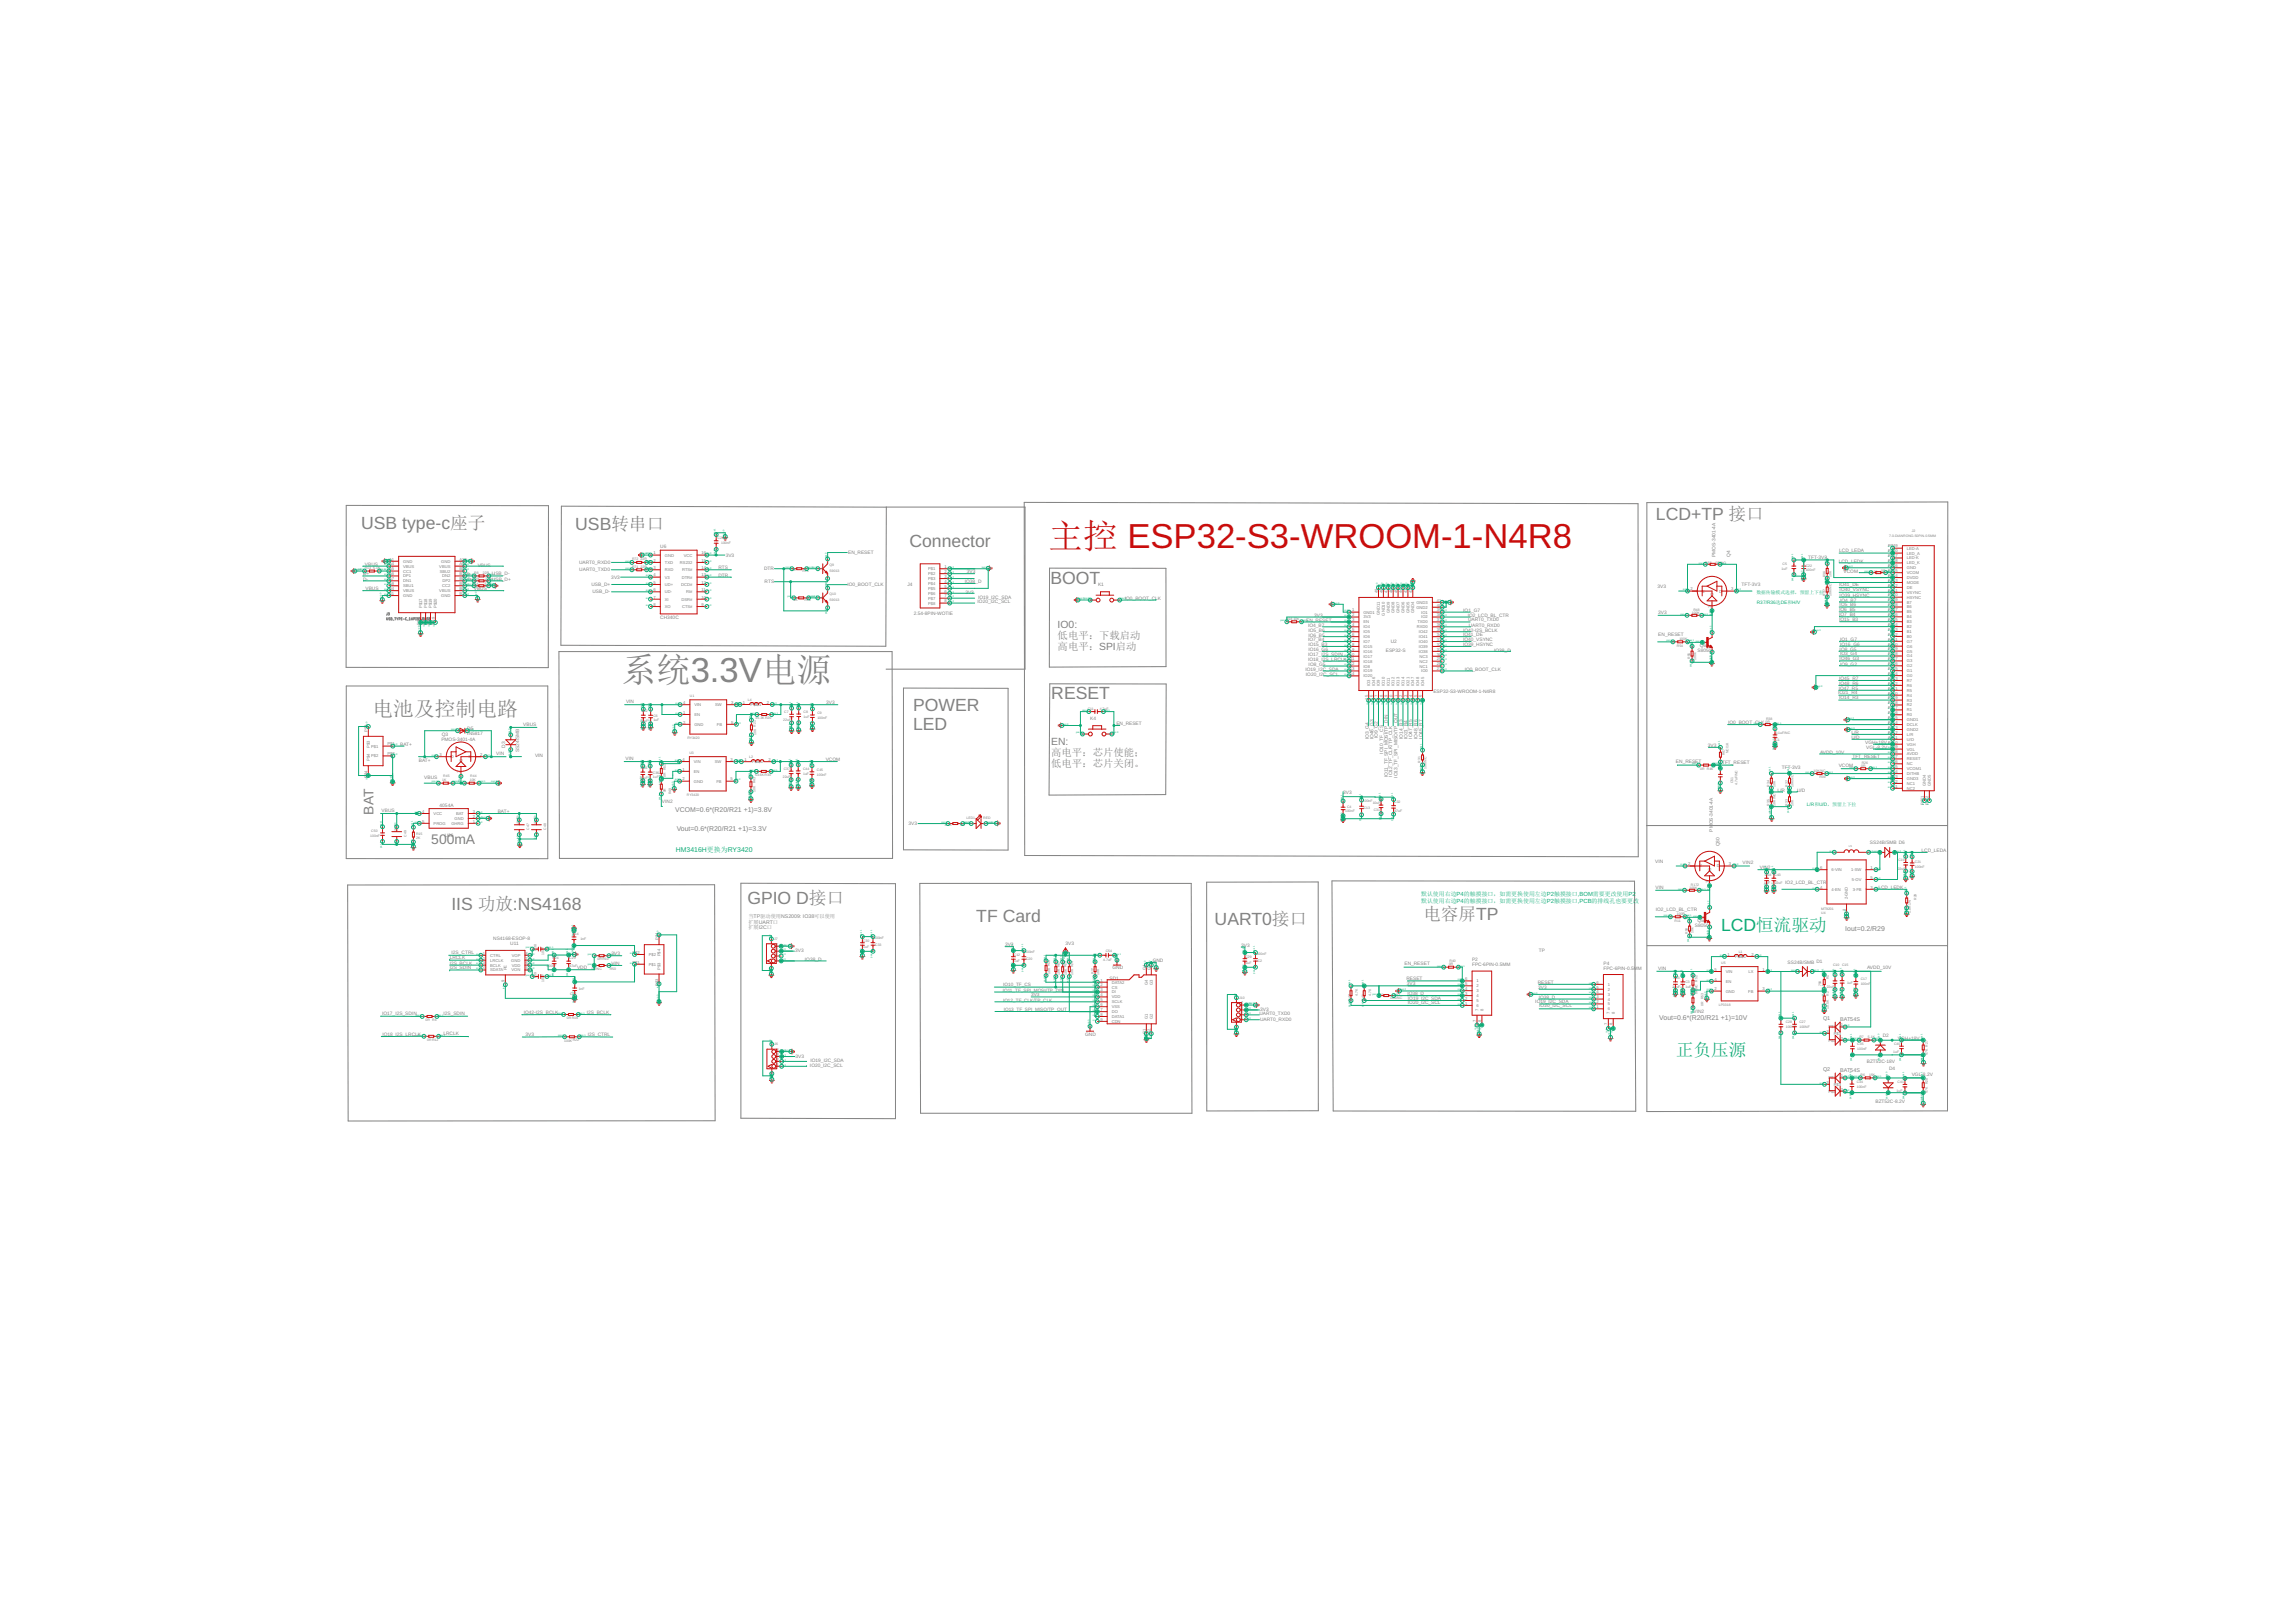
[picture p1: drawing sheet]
<svg xmlns="http://www.w3.org/2000/svg" width="1189mm" height="841mm" viewBox="0 0 1189 841" stroke-linecap="round" stroke-linejoin="round" font-family="sans-serif">
<defs><g id="words">
<text font-size="17.9" fill="#c90d0c" x="543" y="284">主控 ESP32-S3-WROOM-1-N4R8</text>
<text font-size="17.9" fill="#808080" x="322" y="354">系统3.3V电源</text>
<text font-size="10.8" fill="#808080" x="193" y="371">电池及控制电路</text>
<g font-size="9.1" fill="#808080">
<text x="858" y="270">LCD+TP 接口</text>
<text x="187" y="274">USB type-c座子</text>
<text x="298" y="275">USB转串口</text>
<text x="471" y="284">Connector</text>
<text x="544" y="302">BOOT</text>
<text x="545" y="362">RESET</text>
<text x="473" y="369">POWER</text>
<text x="473" y="378">LED</text>
<text x="234" y="472">IIS 功放:NS4168</text>
<text x="387" y="469">GPIO D接口</text>
<text x="506" y="478">TF Card</text>
<text x="629" y="479">UART0接口</text>
<text x="738" y="477">电容屏TP</text>
</g>
<g font-size="9.1" fill="#0dab76">
<text x="892" y="482">LCD恒流驱动</text>
<text x="869" y="547">正负压源</text>
</g>
<g font-size="7.2" fill="#808080">
<text x="194" y="422" transform="rotate(-90 194 422)">BAT</text>
<text x="224" y="437">500mA</text>
</g>
<g font-size="5.4" fill="#808080">
<text x="548" y="325">IO0:</text>
<text x="548" y="331">低电平：下载启动</text>
<text x="548" y="337">高电平：SPI启动</text>
<text x="545" y="386">EN:</text>
<text x="545" y="392">高电平：芯片使能；</text>
<text x="545" y="397">低电平：芯片关闭。</text>
</g>
<g font-size="3.6" fill="#808080">
<text x="350" y="421">VCOM=0.6*(R20/R21 +1)=3.8V</text>
<text x="351" y="431">Vout=0.6*(R20/R21 +1)=3.3V</text>
<text x="956" y="482">Iout=0.2/R29</text>
<text x="860" y="529">Vout=0.6*(R20/R21 +1)=10V</text>
</g>
<text font-size="3.6" fill="#0dab76" x="350" y="441">HM3416H更换为RY3420</text>
<g font-size="3.1" fill="#0dab76">
<text x="736" y="464">默认使用右边P4的触摸接口，如需更换使用左边P2触摸接口,BOM需要更改使用P2</text>
<text x="736" y="468">默认使用右边P4的触摸接口，如需更换使用左边P2触摸接口,PCB的排线孔也要更改</text>
</g>
<g font-size="2.8" fill="#808080">
<text x="945" y="529">Q1</text>
<text x="954" y="529">BAT54S</text>
<text x="945" y="555">Q2</text>
<text x="954" y="555">BAT54S</text>
</g>
<g font-size="2.7" fill="#808080">
<text x="388" y="476">当TP驱动使用NS2009: IO38可以使用</text>
<text x="388" y="479">扩展UART口</text>
<text x="388" y="482">扩展I2C口</text>
</g>
<g font-size="2.5" fill="#808080">
<text x="342" y="284">U6</text>
<text x="440" y="287">EN_RESET</text>
<text x="953" y="286">LCD_LEDA</text>
<text x="189" y="293">VBUS</text>
<text x="248" y="294">VBUS</text>
<text x="300" y="292">UART0_RXD0</text>
<text x="376" y="288">3V3</text>
<text x="889" y="289" transform="rotate(-90 889 289)">PMOS-3401-4A</text>
<text x="897" y="289" transform="rotate(-90 897 289)">Q4</text>
<text x="937" y="290">TFT-3V3</text>
<text x="953" y="292">LCD_LEDK</text>
<text x="188" y="298">D+</text>
<text x="242" y="299">D-</text>
<text x="255" y="298">USB_D-</text>
<text x="300" y="296">UART0_TXD0</text>
<text x="317" y="300">3V3</text>
<text x="372" y="299">DTR</text>
<text x="372" y="295">RTS</text>
<text x="396" y="295">DTR</text>
<text x="501" y="297">3V3</text>
<text x="955" y="297">VCOM</text>
<text x="188" y="301">D-</text>
<text x="189" y="306">VBUS</text>
<text x="242" y="301">D+</text>
<text x="246" y="306">VBUS</text>
<text x="255" y="301">USB_D+</text>
<text x="307" y="304">USB_D+</text>
<text x="396" y="302">RTS</text>
<text x="439" y="304">IO0_BOOT_CLK</text>
<text x="470" y="304">J4</text>
<text x="500" y="302">IO38_D</text>
<text x="569" y="304">K1</text>
<text x="859" y="304">3V3</text>
<text x="903" y="304">TFT-3V3</text>
<text x="953" y="304">IO41_DE</text>
<text x="307" y="307">USB_D-</text>
<text x="500" y="308">3V3</text>
<text x="507" y="310">IO19_I2C_SDA</text>
<text x="583" y="311">IO0_BOOT_CLK</text>
<text x="953" y="309">IO39_HSYNC</text>
<text x="953" y="306">IO40_VSYNC</text>
<text x="954" y="312">IO4_B7</text>
<text x="507" y="312">IO20_I2C_SCL</text>
<text x="758" y="317">IO1_G7</text>
<text x="953" y="317">IO6_B5</text>
<text x="953" y="314">IO5_B6</text>
<text x="342" y="321">CH340C</text>
<text x="474" y="319">2.54-8PIN-WOTIE</text>
<text x="677" y="323">EN_RESET</text>
<text x="681" y="319">3V3</text>
<text x="761" y="320">IO2_LCD_BL_CTR</text>
<text x="761" y="322">UART0_TXD0</text>
<text x="859" y="318">3V3</text>
<text x="953" y="319">IO7_B4</text>
<text x="953" y="322">IO15_B3</text>
<text x="678" y="325">IO4_B7</text>
<text x="678" y="327">IO5_B6</text>
<text x="678" y="330">IO6_B5</text>
<text x="758" y="330">IO41_DE</text>
<text x="758" y="327">IO42-I2S_BCLK</text>
<text x="761" y="325">UART0_RXD0</text>
<text x="859" y="330">EN_RESET</text>
<text x="678" y="332">IO7_B4</text>
<text x="678" y="335">IO15_B3</text>
<text x="721" y="333">U2</text>
<text x="758" y="335">IO39_HSYNC</text>
<text x="758" y="332">IO40_VSYNC</text>
<text x="881" y="335">Q6</text>
<text x="954" y="332">IO1_G7</text>
<text x="954" y="335">IO16_G6</text>
<text x="678" y="340">IO17_I2S_SDIN</text>
<text x="678" y="337">IO16_G6</text>
<text x="718" y="338">ESP32-S</text>
<text x="774" y="338">IO38_D</text>
<text x="880" y="338">S8050</text>
<text x="953" y="337">IO8_G5</text>
<text x="953" y="342">IO46_G3</text>
<text x="954" y="339">IO3_G4</text>
<text x="677" y="348">IO19_I2C_SDA</text>
<text x="678" y="342">IO18_I2S_LRCLK</text>
<text x="678" y="345">IO8_G5</text>
<text x="759" y="348">IO0_BOOT_CLK</text>
<text x="954" y="345">IO9_G2</text>
<text x="677" y="350">IO20_I2C_SCL</text>
<text x="953" y="352">IO45_R7</text>
<text x="743" y="359">ESP32-S3-WROOM-1-N4R8</text>
<text x="953" y="360">IO21_R4</text>
<text x="953" y="357">IO47_R5</text>
<text x="953" y="355">IO48_R6</text>
<text x="324" y="364">VIN</text>
<text x="428" y="365">3V3</text>
<text x="953" y="362">IO14_R3</text>
<text x="271" y="376">VBUS</text>
<text x="565" y="373">K4</text>
<text x="579" y="376">EN_RESET</text>
<text x="896" y="375">IO0_BOOT_CLK</text>
<text x="229" y="384">PMOS-3401-4A</text>
<text x="229" y="381">Q3</text>
<text x="242" y="381">IN5817</text>
<text x="242" y="378">D5</text>
<text x="709" y="383" transform="rotate(-90 709 383)">IO3_G4</text>
<text x="712" y="383" transform="rotate(-90 712 383)">IO46_G3</text>
<text x="714" y="382" transform="rotate(-90 714 382)">IO9_G2</text>
<text x="727" y="383" transform="rotate(-90 727 383)">IO14_R3</text>
<text x="730" y="383" transform="rotate(-90 730 383)">IO21_R4</text>
<text x="732" y="383" transform="rotate(-90 732 383)">IO47_R5</text>
<text x="735" y="383" transform="rotate(-90 735 383)">IO48_R6</text>
<text x="737" y="383" transform="rotate(-90 737 383)">IO45_R7</text>
<text x="959" y="383">U/D</text>
<text x="959" y="381">L/R</text>
<text x="207" y="386">BAT+</text>
<text x="262" y="387" transform="rotate(-90 262 387)">D3</text>
<text x="269" y="390" transform="rotate(-90 269 390)">SS24/SMB</text>
<text x="885" y="387">3V3</text>
<text x="967" y="386">VGH+18V</text>
<text x="967" y="388">VGL-8.2V</text>
<text x="217" y="395">BAT+</text>
<text x="257" y="391">VIN</text>
<text x="277" y="392">VIN</text>
<text x="324" y="394">VIN</text>
<text x="428" y="394">VCOM</text>
<text x="717" y="391" transform="rotate(-90 717 391)">IO10_TF_CS</text>
<text x="869" y="396">EN_RESET</text>
<text x="943" y="391">AVDD_10V</text>
<text x="960" y="393">TFT_RESET</text>
<text x="892" y="396">TFT_RESET</text>
<text x="923" y="399">TFT-3V3</text>
<text x="953" y="398">VCOM</text>
<text x="220" y="404">VBUS</text>
<text x="719" y="403" transform="rotate(-90 719 403)">IO11_TF_SPI_MOSI/TP_DIN</text>
<text x="722" y="403" transform="rotate(-90 722 403)">IO12_TF_CLK/TP_CLK</text>
<text x="724" y="403" transform="rotate(-90 724 403)">IO13_TF_SPI_MISO/TP_OUT</text>
<text x="696" y="411">3V3</text>
<text x="921" y="410">L/R</text>
<text x="931" y="410">U/D</text>
<text x="228" y="418">4054A</text>
<text x="343" y="416">VIN2</text>
<text x="198" y="421">VBUS</text>
<text x="258" y="421">BAT+</text>
<text x="471" y="427">3V3</text>
<text x="888" y="431" transform="rotate(-90 888 431)">PM</text>
<text x="888" y="427" transform="rotate(-90 888 427)">OS-3401-4A</text>
<text x="230" y="434">U26</text>
<text x="969" y="438">SS24B/SMB D6</text>
<text x="891" y="439" transform="rotate(-90 891 439)">Q30</text>
<text x="996" y="441">LCD_LEDA</text>
<text x="858" y="447">VIN</text>
<text x="903" y="448">VIN2</text>
<text x="912" y="450">VIN2</text>
<text x="858" y="461">VIN</text>
<text x="925" y="458">IO2_LCD_BL_CTR</text>
<text x="973" y="461">LCD_LEDK</text>
<text x="858" y="472">IO2_LCD_BL_CTR</text>
<text x="880" y="478">Q5</text>
<text x="878" y="480">S8050</text>
<text x="256" y="487">NS4168-ESOP-8</text>
<text x="264" y="490">U11</text>
<text x="521" y="490">3V3</text>
<text x="552" y="490">3V3</text>
<text x="643" y="491">3V3</text>
<text x="233" y="497">LRCLK</text>
<text x="234" y="494">I2S_CTRL</text>
<text x="317" y="495">3V3</text>
<text x="412" y="493">3V3</text>
<text x="417" y="498">IO38_D</text>
<text x="798" y="494">TP</text>
<text x="233" y="502">I2S_SDIN</text>
<text x="233" y="500">I2S_BCLK</text>
<text x="299" y="502">VDD</text>
<text x="317" y="500">VIN</text>
<text x="577" y="502">GND</text>
<text x="597" y="499">GND</text>
<text x="728" y="500">EN_RESET</text>
<text x="763" y="501">FPC-6PIN-0.5MM</text>
<text x="763" y="498">P2</text>
<text x="831" y="502">FPC-6PIN-0.5MM</text>
<text x="831" y="500">P4</text>
<text x="859" y="502">VIN</text>
<text x="926" y="499">SS24B/SMB D1</text>
<text x="968" y="502">AVDD_10V</text>
<text x="575" y="508">SD1</text>
<text x="729" y="508">RESET</text>
<text x="797" y="510">RESET</text>
<text x="729" y="511">3V3</text>
<text x="729" y="516">IO38_D</text>
<text x="797" y="512">3V3</text>
<text x="730" y="520">IO20_I2C_SCL</text>
<text x="730" y="518">IO19_I2C_SDA</text>
<text x="796" y="520">IO19_I2C_SDA</text>
<text x="797" y="517">IO38_D</text>
<text x="198" y="526">IO17_I2S_SDIN</text>
<text x="230" y="526">I2S_SDIN</text>
<text x="271" y="525">IO42-I2S_BCLK</text>
<text x="304" y="526">I2S_BCLK</text>
<text x="653" y="526">UART0_TXD0</text>
<text x="653" y="524">3V3</text>
<text x="798" y="522">IO20_I2C_SCL</text>
<text x="878" y="525">VIN2</text>
<text x="653" y="529">UART0_RXD0</text>
<text x="198" y="537">IO18_I2S_LRCLK</text>
<text x="230" y="536">LRCLK</text>
<text x="272" y="537">3V3</text>
<text x="305" y="537">I2S_CTRL</text>
<text x="562" y="537">GND</text>
<text x="976" y="538">D2</text>
<text x="984" y="539">VGH+18V</text>
<text x="412" y="548">3V3</text>
<text x="420" y="550">IO19_I2C_SDA</text>
<text x="967" y="551">BZT52C-18V</text>
<text x="420" y="553">IO20_I2C_SCL</text>
<text x="979" y="555">D4</text>
<text x="991" y="557">VGL-8.2V</text>
<text x="972" y="572">BZT52C-8.2V</text>
</g>
<g font-size="2.5" fill="#0dab76">
<text x="910" y="308">数据传输模式选择，预留上下拉</text>
<text x="910" y="313">R37/R36选DE和H/V</text>
<text x="936" y="418">L/R和U/D，预留上下拉</text>
</g>
<g font-size="2.4" fill="#808080">
<text x="520" y="514">IO11_TF_SPI_MOSI/TP_DIN</text>
<text x="520" y="511">IO10_TF_CS</text>
<text x="520" y="519">IO12_TF_CLK/TP_CLK</text>
<text x="534" y="516">3V3</text>
<text x="520" y="524">IO13_TF_SPI_MISO/TP_OUT</text>
</g>
<g font-size="2.1" fill="#808080">
<text x="339" y="287">1</text>
<text x="364" y="287">16</text>
<text x="979" y="284">P$49</text>
<text x="979" y="286">P$</text>
<text x="981" y="286">50</text>
<text x="988" y="285">LED-A</text>
<text x="988" y="287">LED_A</text>
<text x="202" y="290">A1</text>
<text x="202" y="293">A4</text>
<text x="209" y="292">GND</text>
<text x="229" y="292">GND</text>
<text x="238" y="293">A9</text>
<text x="238" y="290">A12</text>
<text x="339" y="291">2</text>
<text x="345" y="288">GND</text>
<text x="345" y="292">TXD</text>
<text x="352" y="292">RS232</text>
<text x="354" y="288">VCC</text>
<text x="364" y="291">15</text>
<text x="979" y="289">P$47</text>
<text x="979" y="291">P$</text>
<text x="979" y="294">P$46</text>
<text x="981" y="291">48</text>
<text x="988" y="290">LED-K</text>
<text x="988" y="292">LED_K</text>
<text x="202" y="296">A5</text>
<text x="202" y="298">A6</text>
<text x="209" y="294">VBUS</text>
<text x="209" y="297">CC1</text>
<text x="209" y="299">DP1</text>
<text x="228" y="294">VBUS</text>
<text x="228" y="297">SBU2</text>
<text x="229" y="299">DN2</text>
<text x="238" y="298">B7</text>
<text x="238" y="296">B8</text>
<text x="339" y="295">3</text>
<text x="339" y="299">4</text>
<text x="345" y="296">RXD</text>
<text x="345" y="300">V3</text>
<text x="353" y="300">DTR#</text>
<text x="354" y="296">RTS#</text>
<text x="364" y="299">13</text>
<text x="364" y="295">14</text>
<text x="481" y="295">P$1</text>
<text x="481" y="298">P$2</text>
<text x="489" y="294">1</text>
<text x="489" y="297">2</text>
<text x="489" y="299">3</text>
<text x="979" y="296">P$45</text>
<text x="979" y="299">P$44</text>
<text x="988" y="295">GND</text>
<text x="988" y="298">VCOM</text>
<text x="202" y="301">A7</text>
<text x="202" y="303">A8</text>
<text x="202" y="306">B4</text>
<text x="209" y="302">DN1</text>
<text x="209" y="304">SBU1</text>
<text x="229" y="304">CC2</text>
<text x="229" y="302">DP2</text>
<text x="238" y="306">B9</text>
<text x="238" y="303">B5</text>
<text x="238" y="301">B6</text>
<text x="339" y="303">5</text>
<text x="345" y="304">UD+</text>
<text x="353" y="304">DCD#</text>
<text x="364" y="303">12</text>
<text x="481" y="301">P$3</text>
<text x="481" y="303">P$4</text>
<text x="481" y="306">P$5</text>
<text x="489" y="302">4</text>
<text x="489" y="305">5</text>
<text x="876" y="306">2</text>
<text x="897" y="306">3</text>
<text x="979" y="301">P$43</text>
<text x="979" y="304">P$42</text>
<text x="988" y="300">DVDD</text>
<text x="988" y="303">MODE</text>
<text x="988" y="305">DE</text>
<text x="202" y="308">B1</text>
<text x="209" y="307">VBUS</text>
<text x="209" y="309">GND</text>
<text x="228" y="307">VBUS</text>
<text x="229" y="309">GND</text>
<text x="238" y="308">B12</text>
<text x="339" y="306">6</text>
<text x="339" y="310">7</text>
<text x="345" y="307">UD-</text>
<text x="345" y="311">XI</text>
<text x="353" y="311">DSR#</text>
<text x="356" y="307">RI#</text>
<text x="364" y="310">10</text>
<text x="364" y="306">11</text>
<text x="481" y="308">P$6</text>
<text x="481" y="311">P$7</text>
<text x="489" y="307">6</text>
<text x="489" y="310">7</text>
<text x="714" y="307" transform="rotate(-90 714 307)">49</text>
<text x="717" y="307" transform="rotate(-90 717 307)">48</text>
<text x="719" y="307" transform="rotate(-90 719 307)">47</text>
<text x="722" y="307" transform="rotate(-90 722 307)">46</text>
<text x="724" y="307" transform="rotate(-90 724 307)">45</text>
<text x="727" y="307" transform="rotate(-90 727 307)">44</text>
<text x="729" y="307" transform="rotate(-90 729 307)">43</text>
<text x="732" y="307" transform="rotate(-90 732 307)">42</text>
<text x="745" y="312">41</text>
<text x="882" y="307">S</text>
<text x="888" y="309" transform="rotate(-90 888 309)">G</text>
<text x="891" y="307">D</text>
<text x="979" y="307">P$41</text>
<text x="979" y="309">P$40</text>
<text x="979" y="312">P$39</text>
<text x="988" y="308">VSYNC</text>
<text x="988" y="310">HSYNC</text>
<text x="219" y="315" transform="rotate(-90 219 315)">P$17</text>
<text x="221" y="315" transform="rotate(-90 221 315)">P$18</text>
<text x="224" y="315" transform="rotate(-90 224 315)">P$19</text>
<text x="226" y="315" transform="rotate(-90 226 315)">P$20</text>
<text x="339" y="314">8</text>
<text x="345" y="315">XO</text>
<text x="353" y="315">CTS#</text>
<text x="364" y="314">9</text>
<text x="481" y="313">P$8</text>
<text x="489" y="312">8</text>
<text x="701" y="317">1</text>
<text x="707" y="318">GND1</text>
<text x="720" y="318" transform="rotate(-90 720 318)">GND9</text>
<text x="723" y="318" transform="rotate(-90 723 318)">GND8</text>
<text x="725" y="318" transform="rotate(-90 725 318)">GND7</text>
<text x="728" y="318" transform="rotate(-90 728 318)">GND6</text>
<text x="730" y="318" transform="rotate(-90 730 318)">GND5</text>
<text x="733" y="318" transform="rotate(-90 733 318)">GND4</text>
<text x="734" y="315">GND2</text>
<text x="734" y="313">GND3</text>
<text x="737" y="318">IO1</text>
<text x="745" y="317">39</text>
<text x="745" y="314">40</text>
<text x="887" y="315" transform="rotate(-90 887 315)">1</text>
<text x="979" y="314">P$38</text>
<text x="979" y="317">P$37</text>
<text x="988" y="313">B7</text>
<text x="988" y="315">B6</text>
<text x="988" y="318">B5</text>
<text x="218" y="324" transform="rotate(-90 218 324)">P$6</text>
<text x="220" y="324" transform="rotate(-90 220 324)">P</text>
<text x="220" y="322" transform="rotate(-90 220 322)">$7</text>
<text x="223" y="324" transform="rotate(-90 223 324)">P</text>
<text x="223" y="322" transform="rotate(-90 223 322)">$8</text>
<text x="225" y="324" transform="rotate(-90 225 324)">P</text>
<text x="225" y="322" transform="rotate(-90 225 322)">$9</text>
<text x="701" y="319">2</text>
<text x="701" y="322">3</text>
<text x="707" y="320">3V3</text>
<text x="707" y="323">EN</text>
<text x="715" y="319" transform="rotate(-90 715 319)">GND11</text>
<text x="718" y="319" transform="rotate(-90 718 319)">GND10</text>
<text x="735" y="323">TXD0</text>
<text x="737" y="320">IO2</text>
<text x="745" y="322">37</text>
<text x="745" y="319">38</text>
<text x="979" y="319">P$36</text>
<text x="979" y="322">P$35</text>
<text x="988" y="320">B4</text>
<text x="988" y="323">B3</text>
<text x="701" y="324">4</text>
<text x="701" y="327">5</text>
<text x="701" y="330">6</text>
<text x="707" y="326">IO4</text>
<text x="707" y="328">IO5</text>
<text x="734" y="326">RXD0</text>
<text x="735" y="328">IO42</text>
<text x="745" y="330">34</text>
<text x="745" y="327">35</text>
<text x="745" y="324">36</text>
<text x="979" y="324">P$34</text>
<text x="979" y="327">P$</text>
<text x="979" y="329">P$</text>
<text x="981" y="327">33</text>
<text x="981" y="329">32</text>
<text x="988" y="325">B2</text>
<text x="988" y="328">B1</text>
<text x="701" y="332">7</text>
<text x="701" y="335">8</text>
<text x="707" y="331">IO6</text>
<text x="707" y="333">IO7</text>
<text x="707" y="336">IO15</text>
<text x="735" y="336">IO39</text>
<text x="735" y="333">IO40</text>
<text x="735" y="331">IO41</text>
<text x="745" y="335">32</text>
<text x="745" y="332">33</text>
<text x="979" y="332">P$31</text>
<text x="979" y="334">P$30</text>
<text x="988" y="331">B0</text>
<text x="988" y="333">G7</text>
<text x="988" y="336">G6</text>
<text x="700" y="340">10</text>
<text x="701" y="337">9</text>
<text x="707" y="338">IO16</text>
<text x="707" y="341">IO17</text>
<text x="735" y="338">IO38</text>
<text x="736" y="341">NC3</text>
<text x="745" y="340">30</text>
<text x="745" y="337">31</text>
<text x="979" y="337">P$29</text>
<text x="979" y="340">P$28</text>
<text x="988" y="338">G5</text>
<text x="988" y="341">G4</text>
<text x="700" y="345">12</text>
<text x="700" y="347">13</text>
<text x="700" y="342">11</text>
<text x="707" y="343">IO18</text>
<text x="707" y="346">IO8</text>
<text x="736" y="346">NC1</text>
<text x="736" y="343">NC2</text>
<text x="745" y="347">27</text>
<text x="745" y="345">28</text>
<text x="745" y="342">29</text>
<text x="979" y="342">P$27</text>
<text x="979" y="345">P$26</text>
<text x="979" y="347">P$25</text>
<text x="988" y="343">G3</text>
<text x="988" y="346">G2</text>
<text x="700" y="350">14</text>
<text x="707" y="348">IO19</text>
<text x="707" y="351">IO20</text>
<text x="737" y="348">IO0</text>
<text x="979" y="350">P$</text>
<text x="979" y="352">P$23</text>
<text x="981" y="350">24</text>
<text x="988" y="348">G1</text>
<text x="988" y="351">G0</text>
<text x="988" y="353">R7</text>
<text x="710" y="355" transform="rotate(-90 710 355)">IO3</text>
<text x="713" y="355" transform="rotate(-90 713 355)">IO46</text>
<text x="715" y="355" transform="rotate(-90 715 355)">IO9</text>
<text x="718" y="355" transform="rotate(-90 718 355)">IO10</text>
<text x="720" y="355" transform="rotate(-90 720 355)">IO11</text>
<text x="723" y="355" transform="rotate(-90 723 355)">IO12</text>
<text x="725" y="355" transform="rotate(-90 725 355)">IO13</text>
<text x="728" y="355" transform="rotate(-90 728 355)">IO14</text>
<text x="730" y="355" transform="rotate(-90 730 355)">IO21</text>
<text x="733" y="355" transform="rotate(-90 733 355)">IO47</text>
<text x="735" y="355" transform="rotate(-90 735 355)">IO48</text>
<text x="738" y="355" transform="rotate(-90 738 355)">IO45</text>
<text x="979" y="355">P$22</text>
<text x="979" y="357">P$21</text>
<text x="979" y="360">P$20</text>
<text x="988" y="356">R6</text>
<text x="988" y="358">R5</text>
<text x="354" y="365">4</text>
<text x="360" y="366">VIN</text>
<text x="371" y="366">SW</text>
<text x="379" y="365">3</text>
<text x="385" y="365">1</text>
<text x="389" y="366">P$P2$1</text>
<text x="397" y="365">2</text>
<text x="709" y="363" transform="rotate(-90 709 363)">15</text>
<text x="712" y="363" transform="rotate(-90 712 363)">16</text>
<text x="714" y="363" transform="rotate(-90 714 363)">17</text>
<text x="717" y="363" transform="rotate(-90 717 363)">18</text>
<text x="719" y="363" transform="rotate(-90 719 363)">19</text>
<text x="722" y="363" transform="rotate(-90 722 363)">20</text>
<text x="724" y="363" transform="rotate(-90 724 363)">21</text>
<text x="727" y="363" transform="rotate(-90 727 363)">22</text>
<text x="729" y="363" transform="rotate(-90 729 363)">23</text>
<text x="732" y="363" transform="rotate(-90 732 363)">24</text>
<text x="734" y="363" transform="rotate(-90 734 363)">25</text>
<text x="737" y="363" transform="rotate(-90 737 363)">26</text>
<text x="979" y="362">P$19</text>
<text x="979" y="365">P$18</text>
<text x="988" y="361">R4</text>
<text x="988" y="364">R3</text>
<text x="354" y="370">1</text>
<text x="360" y="371">EN</text>
<text x="979" y="368">P$</text>
<text x="979" y="370">P$</text>
<text x="981" y="368">17</text>
<text x="981" y="370">16</text>
<text x="988" y="366">R2</text>
<text x="988" y="369">R1</text>
<text x="988" y="371">R0</text>
<text x="354" y="375">2</text>
<text x="360" y="376">GND</text>
<text x="372" y="376">FB</text>
<text x="379" y="375">5</text>
<text x="979" y="373">P$</text>
<text x="979" y="375">P$14</text>
<text x="979" y="378">P$13</text>
<text x="981" y="373">15</text>
<text x="988" y="374">GND1</text>
<text x="988" y="376">DCLK</text>
<text x="191" y="379" transform="rotate(-90 191 379)">P$3</text>
<text x="979" y="380">P$12</text>
<text x="979" y="383">P$11</text>
<text x="988" y="379">GND2</text>
<text x="988" y="381">L/R</text>
<text x="988" y="384">U/D</text>
<text x="192" y="388" transform="rotate(-90 192 388)">P$3</text>
<text x="192" y="387">P$1</text>
<text x="201" y="386">P$1</text>
<text x="979" y="385">P$10</text>
<text x="980" y="388">P$9</text>
<text x="988" y="386">VGH</text>
<text x="988" y="389">VGL</text>
<text x="192" y="394" transform="rotate(-90 192 394)">P$4</text>
<text x="192" y="392">P$2</text>
<text x="201" y="391">P$2</text>
<text x="228" y="392">3</text>
<text x="234" y="393">D</text>
<text x="240" y="395" transform="rotate(-90 240 395)">G</text>
<text x="243" y="393">S</text>
<text x="249" y="392">2</text>
<text x="354" y="394">4</text>
<text x="360" y="395">VIN</text>
<text x="370" y="395">SW</text>
<text x="379" y="394">3</text>
<text x="386" y="394">1</text>
<text x="390" y="395">P$P2$1</text>
<text x="398" y="394">2</text>
<text x="980" y="390">P$8</text>
<text x="980" y="393">P$7</text>
<text x="980" y="395">P$6</text>
<text x="988" y="391">AVDD</text>
<text x="988" y="394">RESET</text>
<text x="191" y="401" transform="rotate(-90 191 401)">$4</text>
<text x="239" y="401" transform="rotate(-90 239 401)">1</text>
<text x="354" y="399">1</text>
<text x="360" y="400">EN</text>
<text x="980" y="398">P$5</text>
<text x="980" y="401">P$4</text>
<text x="988" y="397">NC</text>
<text x="988" y="399">VCOM1</text>
<text x="988" y="402">DITHB</text>
<text x="191" y="403" transform="rotate(-90 191 403)">P</text>
<text x="354" y="404">2</text>
<text x="360" y="406">GND</text>
<text x="371" y="406">FB</text>
<text x="379" y="404">5</text>
<text x="980" y="403">P$3</text>
<text x="980" y="406">P$2</text>
<text x="988" y="404">GND3</text>
<text x="988" y="407">NC1</text>
<text x="998" y="407" transform="rotate(-90 998 407)">GND4</text>
<text x="1001" y="407" transform="rotate(-90 1001 407)">GND5</text>
<text x="980" y="408">P$1</text>
<text x="988" y="409">NC2</text>
<text x="997" y="417" transform="rotate(-90 997 417)">P$51</text>
<text x="1000" y="417" transform="rotate(-90 1000 417)">P$52</text>
<text x="219" y="421">4</text>
<text x="225" y="422">VCC</text>
<text x="236" y="425">GND</text>
<text x="236" y="422">BAT</text>
<text x="245" y="424">2</text>
<text x="245" y="421">3</text>
<text x="219" y="426">5</text>
<text x="225" y="427">PROG</text>
<text x="234" y="427">GHRG</text>
<text x="245" y="426">1</text>
<text x="875" y="448">2</text>
<text x="881" y="450">S</text>
<text x="890" y="450">D</text>
<text x="896" y="448">3</text>
<text x="887" y="451" transform="rotate(-90 887 451)">G</text>
<text x="943" y="450">6</text>
<text x="949" y="451">6-VIN</text>
<text x="959" y="451">1-SW</text>
<text x="969" y="450">1</text>
<text x="969" y="455">5</text>
<text x="886" y="457" transform="rotate(-90 886 457)">1</text>
<text x="943" y="460">4</text>
<text x="949" y="462">4-EN</text>
<text x="960" y="456">5-OV</text>
<text x="960" y="462">3-FB</text>
<text x="969" y="460">3</text>
<text x="958" y="466" transform="rotate(-90 958 466)">2-GND</text>
<text x="957" y="472" transform="rotate(-90 957 472)">2</text>
<text x="341" y="487" transform="rotate(-90 341 487)">P$4</text>
<text x="402" y="490">4</text>
<text x="250" y="495">1</text>
<text x="250" y="497">2</text>
<text x="254" y="496">CTRL</text>
<text x="265" y="496">VOP</text>
<text x="272" y="497">7</text>
<text x="272" y="495">8</text>
<text x="328" y="494">P</text>
<text x="329" y="494">$2</text>
<text x="336" y="495">P$2</text>
<text x="342" y="496" transform="rotate(-90 342 496)">P$4</text>
<text x="402" y="498">1</text>
<text x="402" y="495">2</text>
<text x="402" y="493">3</text>
<text x="895" y="495">1</text>
<text x="899" y="496">P$P2$1</text>
<text x="908" y="495">2</text>
<text x="250" y="500">3</text>
<text x="250" y="502">4</text>
<text x="254" y="498">LRCLK</text>
<text x="254" y="501">BCLK</text>
<text x="254" y="503">SDATA</text>
<text x="263" y="503" transform="rotate(-90 263 503)">PE</text>
<text x="265" y="498">GND</text>
<text x="265" y="503">VON</text>
<text x="265" y="501">VDD</text>
<text x="272" y="502">5</text>
<text x="272" y="500">6</text>
<text x="328" y="499">P$1</text>
<text x="336" y="500">P$1</text>
<text x="342" y="502" transform="rotate(-90 342 502)">P$3</text>
<text x="594" y="503" transform="rotate(-90 594 503)">G4</text>
<text x="596" y="503" transform="rotate(-90 596 503)">G3</text>
<text x="888" y="503">5</text>
<text x="913" y="503">1</text>
<text x="262" y="509" transform="rotate(-90 262 509)">9</text>
<text x="570" y="509">1</text>
<text x="576" y="510">DATA2</text>
<text x="759" y="508">6</text>
<text x="765" y="509">1</text>
<text x="827" y="510">6</text>
<text x="888" y="508">4</text>
<text x="894" y="509">EN</text>
<text x="894" y="504">VIN</text>
<text x="906" y="504">LX</text>
<text x="341" y="511" transform="rotate(-90 341 511)">P$3</text>
<text x="570" y="511">2</text>
<text x="570" y="514">3</text>
<text x="576" y="512">CS</text>
<text x="576" y="515">DI</text>
<text x="595" y="510" transform="rotate(-90 595 510)">G4</text>
<text x="597" y="510" transform="rotate(-90 597 510)">G3</text>
<text x="759" y="510">5</text>
<text x="759" y="513">4</text>
<text x="759" y="516">3</text>
<text x="765" y="512">2</text>
<text x="765" y="514">3</text>
<text x="827" y="512">5</text>
<text x="827" y="515">4</text>
<text x="833" y="511">1</text>
<text x="833" y="513">2</text>
<text x="833" y="516">3</text>
<text x="888" y="513">2</text>
<text x="894" y="514">GND</text>
<text x="906" y="514">FB</text>
<text x="913" y="513">3</text>
<text x="570" y="516">4</text>
<text x="570" y="519">5</text>
<text x="570" y="521">6</text>
<text x="576" y="517">VDD</text>
<text x="576" y="520">SCLK</text>
<text x="643" y="520">4</text>
<text x="759" y="518">2</text>
<text x="759" y="521">1</text>
<text x="765" y="517">4</text>
<text x="765" y="519">5</text>
<text x="765" y="522">6</text>
<text x="827" y="517">3</text>
<text x="827" y="520">2</text>
<text x="833" y="518">4</text>
<text x="833" y="521">5</text>
<text x="570" y="524">7</text>
<text x="570" y="526">8</text>
<text x="576" y="522">VSS</text>
<text x="576" y="525">DO</text>
<text x="576" y="528">DATA1</text>
<text x="643" y="526">2</text>
<text x="643" y="523">3</text>
<text x="766" y="524" transform="rotate(-90 766 524)">7</text>
<text x="769" y="524" transform="rotate(-90 769 524)">8</text>
<text x="827" y="522">1</text>
<text x="833" y="524">6</text>
<text x="834" y="526" transform="rotate(-90 834 526)">7</text>
<text x="837" y="526" transform="rotate(-90 837 526)">8</text>
<text x="570" y="529">9</text>
<text x="576" y="530">CDN</text>
<text x="595" y="528" transform="rotate(-90 595 528)">G1</text>
<text x="597" y="528" transform="rotate(-90 597 528)">G2</text>
<text x="643" y="528">1</text>
<text x="765" y="530" transform="rotate(-90 765 530)">7</text>
<text x="768" y="530" transform="rotate(-90 768 530)">8</text>
<text x="833" y="531" transform="rotate(-90 833 531)">7</text>
<text x="836" y="531" transform="rotate(-90 836 531)">8</text>
<text x="948" y="533">P$1</text>
<text x="954" y="532">1</text>
<text x="594" y="536" transform="rotate(-90 594 536)">G1</text>
<text x="596" y="536" transform="rotate(-90 596 536)">G2</text>
<text x="947" y="535">3</text>
<text x="948" y="540">P$2</text>
<text x="950" y="536">P$3</text>
<text x="954" y="539">2</text>
<text x="402" y="545">4</text>
<text x="402" y="550">2</text>
<text x="402" y="547">3</text>
<text x="402" y="552">1</text>
<text x="947" y="562">3</text>
<text x="948" y="559">P$1</text>
<text x="950" y="563">P$3</text>
<text x="954" y="558">1</text>
<text x="948" y="566">P$2</text>
<text x="954" y="565">2</text>
</g>
<g font-size="1.8" fill="#808080">
<text x="991" y="276">J2</text>
<text x="372" y="279">C26</text>
<text x="979" y="278">7.0-DIANRONG-50PIN-0.5MM</text>
<text x="374" y="282">100nF</text>
<text x="328" y="290">R72</text>
<text x="332" y="290">22R</text>
<text x="430" y="293">Q9</text>
<text x="884" y="292">R56</text>
<text x="889" y="292">0R/NC</text>
<text x="924" y="293">C5</text>
<text x="936" y="294">C22</text>
<text x="189" y="295">R13</text>
<text x="193" y="295">5.1K</text>
<text x="246" y="297">R8</text>
<text x="250" y="297">22R</text>
<text x="328" y="294">R71</text>
<text x="332" y="294">22R</text>
<text x="410" y="296">1K</text>
<text x="416" y="296">R75</text>
<text x="430" y="296">S9013</text>
<text x="923" y="295">1uF</text>
<text x="936" y="296">100nF</text>
<text x="946" y="299" transform="rotate(-90 946 299)">R36</text>
<text x="949" y="299" transform="rotate(-90 949 299)">10K</text>
<text x="970" y="297">R25</text>
<text x="975" y="296">0R</text>
<text x="245" y="303">R14</text>
<text x="246" y="301">R9</text>
<text x="251" y="303">5.1K</text>
<text x="251" y="301">22R</text>
<text x="411" y="311">1K</text>
<text x="417" y="311">R74</text>
<text x="430" y="311">S9013</text>
<text x="430" y="308">Q10</text>
<text x="946" y="309" transform="rotate(-90 946 309)">R37</text>
<text x="949" y="309" transform="rotate(-90 949 309)">10K/NC</text>
<text x="878" y="317">R48</text>
<text x="667" y="321">R18</text>
<text x="670" y="321">10K</text>
<text x="877" y="318">100K</text>
<text x="869" y="335">R54</text>
<text x="870" y="332">100K</text>
<text x="876" y="341" transform="rotate(-90 876 341)">R55</text>
<text x="879" y="342" transform="rotate(-90 879 342)">100k</text>
<text x="358" y="361">U1</text>
<text x="388" y="363">L4</text>
<text x="332" y="369">C</text>
<text x="334" y="369">42</text>
<text x="339" y="371">C6</text>
<text x="406" y="369">C7</text>
<text x="416" y="372">1uF</text>
<text x="416" y="369">C8</text>
<text x="424" y="370">C9</text>
<text x="564" y="368">C11</text>
<text x="570" y="368">4.7uF</text>
<text x="332" y="374">22</text>
<text x="334" y="374">uF</text>
<text x="339" y="374">1uF</text>
<text x="392" y="373">45.3KR20</text>
<text x="406" y="374">22uF</text>
<text x="424" y="372">100nF</text>
<text x="915" y="374">0R</text>
<text x="915" y="373">R38</text>
<text x="356" y="383">RY3420</text>
<text x="392" y="381" transform="rotate(-90 392 381)">10K R21</text>
<text x="920" y="380">0.1uF/NC</text>
<text x="920" y="384">C1</text>
<text x="357" y="391">U3</text>
<text x="388" y="393">L2</text>
<text x="736" y="395" transform="rotate(-90 736 395)">R31</text>
<text x="894" y="391" transform="rotate(-90 894 391)">R47</text>
<text x="896" y="390" transform="rotate(-90 896 390)">NC/1K</text>
<text x="965" y="396">R26</text>
<text x="332" y="399">C</text>
<text x="333" y="399">46</text>
<text x="338" y="401">C36</text>
<text x="406" y="399">C37</text>
<text x="416" y="401">1uF</text>
<text x="416" y="399">C44</text>
<text x="423" y="402">100nF</text>
<text x="423" y="399">C45</text>
<text x="739" y="398" transform="rotate(-90 739 398)">10K/NC</text>
<text x="881" y="399">0R R46</text>
<text x="940" y="400">10K/NC</text>
<text x="965" y="397">0R</text>
<text x="229" y="405">1K</text>
<text x="230" y="403">R45</text>
<text x="243" y="405">10K</text>
<text x="244" y="403">R44</text>
<text x="332" y="403">22</text>
<text x="334" y="403">uF</text>
<text x="338" y="403">1uF</text>
<text x="345" y="403" transform="rotate(-90 345 403)">0R R51</text>
<text x="391" y="402">53.6KR30</text>
<text x="406" y="403">22uF</text>
<text x="898" y="406" transform="rotate(-90 898 406)">C51</text>
<text x="900" y="407" transform="rotate(-90 900 407)">4.7uF/NC</text>
<text x="917" y="408" transform="rotate(-90 917 408)">R34</text>
<text x="920" y="408" transform="rotate(-90 920 408)">10K</text>
<text x="927" y="408" transform="rotate(-90 927 408)">R32</text>
<text x="930" y="408" transform="rotate(-90 930 408)">10K/NC</text>
<text x="943" y="403">R39</text>
<text x="345" y="411" transform="rotate(-90 345 411)">0R</text>
<text x="348" y="412" transform="rotate(-90 348 412)">R49</text>
<text x="356" y="412">RY3420</text>
<text x="392" y="410" transform="rotate(-90 392 410)">10K R43</text>
<text x="698" y="419">C4</text>
<text x="706" y="416">100nF</text>
<text x="707" y="419">C13</text>
<text x="711" y="417">10uF</text>
<text x="723" y="416">C32</text>
<text x="917" y="417" transform="rotate(-90 917 417)">R35</text>
<text x="920" y="417" transform="rotate(-90 920 417)">10K/NC</text>
<text x="927" y="417" transform="rotate(-90 927 417)">R33</text>
<text x="930" y="417" transform="rotate(-90 930 417)">10K</text>
<text x="501" y="424">LED1</text>
<text x="510" y="424">RED</text>
<text x="697" y="421">100nF</text>
<text x="712" y="420">C31</text>
<text x="723" y="421">47uF</text>
<text x="192" y="431">C50</text>
<text x="206" y="431" transform="rotate(-90 206 431)">10uF</text>
<text x="269" y="427" transform="rotate(-90 269 427)">10uF</text>
<text x="274" y="430" transform="rotate(-90 274 430)">C47</text>
<text x="278" y="427" transform="rotate(-90 278 427)">10uF</text>
<text x="283" y="430" transform="rotate(-90 283 430)">C48</text>
<text x="490" y="428">4.7K</text>
<text x="498" y="428">R3</text>
<text x="192" y="434">100nF</text>
<text x="211" y="434" transform="rotate(-90 211 434)">C49</text>
<text x="216" y="435">2K</text>
<text x="216" y="433">R15</text>
<text x="984" y="446">C19</text>
<text x="992" y="450">100nF</text>
<text x="992" y="447">C21</text>
<text x="915" y="454">C</text>
<text x="916" y="454">18</text>
<text x="920" y="454">C43</text>
<text x="984" y="451">22uF</text>
<text x="876" y="461">100K</text>
<text x="876" y="459">R172</text>
<text x="914" y="458">1uF</text>
<text x="920" y="458">22uF</text>
<text x="993" y="466" transform="rotate(-90 993 466)">R29</text>
<text x="944" y="472">MT9201</text>
<text x="944" y="474">U4</text>
<text x="990" y="473" transform="rotate(-90 990 473)">1.8R 1%</text>
<text x="868" y="478">R11</text>
<text x="869" y="474">100R</text>
<text x="297" y="485">C</text>
<text x="298" y="485">14</text>
<text x="875" y="484" transform="rotate(-90 875 484)">R58</text>
<text x="878" y="484" transform="rotate(-90 878 484)">10k</text>
<text x="278" y="491" transform="rotate(-90 278 491)">38</text>
<text x="282" y="492" transform="rotate(-90 282 492)">F</text>
<text x="301" y="487">1nF</text>
<text x="401" y="487">J7</text>
<text x="447" y="488">C30</text>
<text x="447" y="491">1uF</text>
<text x="453" y="486">100nF</text>
<text x="454" y="490">C33</text>
<text x="278" y="493" transform="rotate(-90 278 493)">C</text>
<text x="282" y="495" transform="rotate(-90 282 495)">10u</text>
<text x="286" y="497">C</text>
<text x="288" y="497">24</text>
<text x="295" y="497">C25</text>
<text x="310" y="498">0RR10</text>
<text x="525" y="495">C12</text>
<text x="531" y="494">100nF</text>
<text x="532" y="497">C20</text>
<text x="572" y="498">4.7uF</text>
<text x="573" y="493">C54</text>
<text x="645" y="496">C29</text>
<text x="651" y="495">100nF</text>
<text x="901" y="494">L1</text>
<text x="283" y="501">1</text>
<text x="284" y="501">00n</text>
<text x="287" y="501">F</text>
<text x="295" y="501">47uF</text>
<text x="307" y="503">0R/NC</text>
<text x="316" y="503">R50</text>
<text x="526" y="499">1uF</text>
<text x="646" y="500">1uF</text>
<text x="652" y="498">C2</text>
<text x="751" y="500">0R</text>
<text x="751" y="498">R40</text>
<text x="892" y="500">U5</text>
<text x="950" y="500">C10</text>
<text x="955" y="500">C15</text>
<text x="278" y="507" transform="rotate(-90 278 507)">C</text>
<text x="278" y="506" transform="rotate(-90 278 506)">39</text>
<text x="282" y="509" transform="rotate(-90 282 509)">10u</text>
<text x="282" y="506" transform="rotate(-90 282 506)">F</text>
<text x="544" y="504" transform="rotate(-90 544 504)">10K R16</text>
<text x="549" y="505" transform="rotate(-90 549 505)">10K R67</text>
<text x="553" y="505" transform="rotate(-90 553 505)">10K R23</text>
<text x="556" y="505" transform="rotate(-90 556 505)">10K R24</text>
<text x="567" y="505" transform="rotate(-90 567 505)">R17</text>
<text x="570" y="505" transform="rotate(-90 570 505)">10K</text>
<text x="867" y="507">C</text>
<text x="869" y="507">23</text>
<text x="873" y="510">C3</text>
<text x="948" y="507" transform="rotate(-90 948 507)">R1</text>
<text x="964" y="508">C17</text>
<text x="295" y="515">C16</text>
<text x="300" y="513">1nF</text>
<text x="715" y="516">R5</text>
<text x="867" y="512">22</text>
<text x="869" y="512">uF</text>
<text x="873" y="512">1uF</text>
<text x="880" y="515" transform="rotate(-90 880 515)">0R</text>
<text x="880" y="513" transform="rotate(-90 880 513)">/</text>
<text x="880" y="513" transform="rotate(-90 880 513)">NC R52</text>
<text x="944" y="511" transform="rotate(-90 944 511)">75K</text>
<text x="947" y="512">22uF</text>
<text x="948" y="516" transform="rotate(-90 948 516)">R2</text>
<text x="957" y="510">1uF</text>
<text x="964" y="511">100nF</text>
<text x="642" y="518">J10</text>
<text x="700" y="518" transform="rotate(-90 700 518)">R42</text>
<text x="704" y="516" transform="rotate(-90 704 516)">4.7K</text>
<text x="707" y="518" transform="rotate(-90 707 518)">R41</text>
<text x="711" y="516" transform="rotate(-90 711 516)">4.7K</text>
<text x="720" y="518">10K/NC</text>
<text x="883" y="521" transform="rotate(-90 883 521)">0R R53</text>
<text x="891" y="521">LP3318</text>
<text x="948" y="523" transform="rotate(-90 948 523)">10.5K</text>
<text x="220" y="529">0R</text>
<text x="224" y="529">R4</text>
<text x="294" y="528">0RR19</text>
<text x="925" y="533">100NF</text>
<text x="925" y="530">C28</text>
<text x="933" y="533">100NF</text>
<text x="933" y="530">C27</text>
<text x="221" y="539">0RR12</text>
<text x="292" y="540">100KR22</text>
<text x="964" y="538">R7</text>
<text x="968" y="538">5.1K</text>
<text x="401" y="542">J6</text>
<text x="963" y="544">100nF</text>
<text x="963" y="542">C35</text>
<text x="981" y="546">1uF</text>
<text x="982" y="541">C40</text>
<text x="999" y="547" transform="rotate(-90 999 547)">47K R27</text>
<text x="964" y="557">R6</text>
<text x="969" y="557">15K</text>
<text x="962" y="564">100nF</text>
<text x="962" y="561">C34</text>
<text x="983" y="561">C41</text>
<text x="983" y="566">1uF</text>
<text x="999" y="566" transform="rotate(-90 999 566)">47K R28</text>
</g>
<text font-size="1.4" fill="#808080" x="958" y="439">L5</text>
<g font-size="1.2" fill="#0dab76">
<text x="371" y="277" transform="rotate(-90 371 277)">pas 1</text>
<text x="376" y="278" transform="rotate(-90 376 278)">sup 0</text>
<text x="333" y="287">supio00</text>
<text x="367" y="287">io 0</text>
<text x="371" y="287" transform="rotate(-90 371 287)">as 1</text>
<text x="979" y="284">io 0</text>
<text x="979" y="286">io 0</text>
<text x="199" y="290">ios0up 0</text>
<text x="199" y="293">io 0</text>
<text x="241" y="290">sup00</text>
<text x="241" y="293">io 0</text>
<text x="241" y="290">io</text>
<text x="324" y="291">pas 1</text>
<text x="335" y="291">iop0</text>
<text x="336" y="291">as 1</text>
<text x="367" y="291">io 0</text>
<text x="371" y="288" transform="rotate(-90 371 288)">p</text>
<text x="429" y="289" transform="rotate(-90 429 289)">pas 0</text>
<text x="880" y="292">pas 1</text>
<text x="892" y="292">pas 1</text>
<text x="929" y="290" transform="rotate(-90 929 290)">pas 1</text>
<text x="934" y="290" transform="rotate(-90 934 290)">pas 1</text>
<text x="947" y="292" transform="rotate(-90 947 292)">pas 1</text>
<text x="957" y="294">sup 0</text>
<text x="979" y="289">io 0</text>
<text x="979" y="291">io 0</text>
<text x="979" y="294">io 0</text>
<text x="184" y="296">sup 0</text>
<text x="186" y="296">pas 1</text>
<text x="197" y="296">pas i1o 0</text>
<text x="199" y="298">io 0</text>
<text x="241" y="298">iop0as 1</text>
<text x="241" y="296">io 0</text>
<text x="254" y="298">pas 1</text>
<text x="324" y="295">pas 1</text>
<text x="335" y="295">iop0</text>
<text x="335" y="299">io 0</text>
<text x="336" y="295">as 1</text>
<text x="367" y="299">io 0</text>
<text x="367" y="295">io 0</text>
<text x="407" y="294">pas 1</text>
<text x="418" y="294">pasp1as 0</text>
<text x="493" y="294">io 0</text>
<text x="493" y="297">io 0</text>
<text x="493" y="299">io 0</text>
<text x="509" y="294">sup 0</text>
<text x="966" y="296">pas 1</text>
<text x="978" y="296">paios 0</text>
<text x="979" y="299">io 0</text>
<text x="980" y="296">1</text>
<text x="199" y="301">io 0</text>
<text x="199" y="303">io 0</text>
<text x="199" y="306">io 0</text>
<text x="241" y="306">io 0</text>
<text x="241" y="303">iop0as 1</text>
<text x="241" y="301">iop0as 1</text>
<text x="253" y="303">suppas 1</text>
<text x="254" y="301">pas 1</text>
<text x="255" y="303">0</text>
<text x="335" y="303">io 0</text>
<text x="367" y="303">io 0</text>
<text x="429" y="304" transform="rotate(-90 429 304)">papa0s</text>
<text x="429" y="303" transform="rotate(-90 429 303)">s</text>
<text x="429" y="301" transform="rotate(-90 429 301)">0</text>
<text x="493" y="302">io 0</text>
<text x="493" y="305">io 0</text>
<text x="714" y="304" transform="rotate(-90 714 304)">io 0</text>
<text x="717" y="304" transform="rotate(-90 717 304)">io</text>
<text x="717" y="303" transform="rotate(-90 717 303)">0</text>
<text x="719" y="304" transform="rotate(-90 719 304)">io</text>
<text x="719" y="303" transform="rotate(-90 719 303)">0</text>
<text x="722" y="304" transform="rotate(-90 722 304)">io</text>
<text x="722" y="303" transform="rotate(-90 722 303)">0</text>
<text x="724" y="304" transform="rotate(-90 724 304)">io</text>
<text x="724" y="303" transform="rotate(-90 724 303)">0</text>
<text x="727" y="304" transform="rotate(-90 727 304)">io</text>
<text x="727" y="303" transform="rotate(-90 727 303)">0</text>
<text x="729" y="304" transform="rotate(-90 729 304)">io 0</text>
<text x="732" y="305" transform="rotate(-90 732 305)">suio</text>
<text x="732" y="304" transform="rotate(-90 732 304)">p</text>
<text x="732" y="303" transform="rotate(-90 732 303)">0</text>
<text x="872" y="306">io 0</text>
<text x="900" y="306">io 0</text>
<text x="929" y="301" transform="rotate(-90 929 301)">pas 1</text>
<text x="934" y="301" transform="rotate(-90 934 301)">pas s1up 0</text>
<text x="947" y="303" transform="rotate(-90 947 303)">pasp1</text>
<text x="947" y="301" transform="rotate(-90 947 301)">as 1</text>
<text x="979" y="301">io 0</text>
<text x="979" y="304">io 0</text>
<text x="198" y="310" transform="rotate(-90 198 310)">sup 0</text>
<text x="199" y="308">io 0</text>
<text x="241" y="308">io 0</text>
<text x="247" y="310" transform="rotate(-90 247 310)">su</text>
<text x="247" y="308" transform="rotate(-90 247 308)">p 0</text>
<text x="335" y="306">io 0</text>
<text x="335" y="310">io 0</text>
<text x="367" y="310">io 0</text>
<text x="367" y="306">io 0</text>
<text x="408" y="309">pas</text>
<text x="410" y="309">1</text>
<text x="419" y="309">papsa1s 0</text>
<text x="493" y="307">io 0</text>
<text x="493" y="310">io 0</text>
<text x="559" y="311">sup 0pas 0</text>
<text x="581" y="311">pas 0</text>
<text x="748" y="312">io p 0</text>
<text x="748" y="312">su0</text>
<text x="979" y="307">io 0</text>
<text x="979" y="309">io 0</text>
<text x="979" y="312">io 0</text>
<text x="335" y="314">io 0</text>
<text x="367" y="314">io 0</text>
<text x="429" y="316" transform="rotate(-90 429 316)">0</text>
<text x="493" y="312">io 0</text>
<text x="691" y="313">sup 0</text>
<text x="697" y="317">io 0</text>
<text x="748" y="317">io 0</text>
<text x="748" y="314">io 0</text>
<text x="946" y="313" transform="rotate(-90 946 313)">spuaps 01</text>
<text x="979" y="314">io 0</text>
<text x="979" y="317">io 0</text>
<text x="429" y="318" transform="rotate(-90 429 318)">pas</text>
<text x="664" y="322">pas 1</text>
<text x="675" y="322">pas 1</text>
<text x="697" y="319">io 0</text>
<text x="697" y="322">io 0</text>
<text x="748" y="322">io 0</text>
<text x="748" y="319">io 0</text>
<text x="871" y="318">pas 1</text>
<text x="882" y="318">pas 1</text>
<text x="887" y="319" transform="rotate(-90 887 319)">i</text>
<text x="887" y="318" transform="rotate(-90 887 318)">o 0</text>
<text x="979" y="319">io 0</text>
<text x="979" y="322">io 0</text>
<text x="218" y="327" transform="rotate(-90 218 327)">sup 0io 0</text>
<text x="220" y="325" transform="rotate(-90 220 325)">io 0</text>
<text x="223" y="325" transform="rotate(-90 223 325)">io 0</text>
<text x="225" y="325" transform="rotate(-90 225 325)">io 0</text>
<text x="697" y="324">io 0</text>
<text x="697" y="327">io 0</text>
<text x="697" y="330">io 0</text>
<text x="748" y="330">io 0</text>
<text x="748" y="327">io 0</text>
<text x="748" y="324">io 0</text>
<text x="887" y="327" transform="rotate(-90 887 327)">pas 2</text>
<text x="941" y="327">sup 0</text>
<text x="979" y="324">io 0</text>
<text x="979" y="327">io 0</text>
<text x="979" y="329">io 0</text>
<text x="697" y="332">io 0</text>
<text x="697" y="335">io 0</text>
<text x="748" y="335">io 0</text>
<text x="748" y="332">io 0</text>
<text x="864" y="332">pas 1</text>
<text x="875" y="332">pas 1</text>
<text x="877" y="335" transform="rotate(-90 877 335)">pas</text>
<text x="877" y="332" transform="rotate(-90 877 332)">1</text>
<text x="879" y="333">pas 1</text>
<text x="979" y="332">io 0</text>
<text x="979" y="334">io 0</text>
<text x="697" y="337">io 0</text>
<text x="697" y="340">io 0</text>
<text x="748" y="340">io 0</text>
<text x="748" y="337">io 0</text>
<text x="887" y="341" transform="rotate(-90 887 341)">0</text>
<text x="979" y="337">io 0</text>
<text x="979" y="340">io 0</text>
<text x="697" y="342">io 0</text>
<text x="697" y="345">io 0</text>
<text x="697" y="347">io 0</text>
<text x="748" y="347">io 0</text>
<text x="748" y="345">io 0</text>
<text x="748" y="342">io 0</text>
<text x="877" y="346" transform="rotate(-90 877 346)">pas 1</text>
<text x="887" y="343" transform="rotate(-90 887 343)">suppas 3</text>
<text x="979" y="342">io 0</text>
<text x="979" y="345">io 0</text>
<text x="979" y="347">io 0</text>
<text x="697" y="350">io 0</text>
<text x="979" y="350">io 0</text>
<text x="979" y="352">io 0</text>
<text x="941" y="356">sup 0</text>
<text x="979" y="355">io 0</text>
<text x="979" y="357">io 0</text>
<text x="979" y="360">io 0</text>
<text x="333" y="365" transform="rotate(-90 333 365)">1</text>
<text x="337" y="365" transform="rotate(-90 337 365)">1</text>
<text x="350" y="365">io 0</text>
<text x="381" y="365">ioio0</text>
<text x="383" y="365">0</text>
<text x="401" y="365">io 0</text>
<text x="414" y="365" transform="rotate(-90 414 365)">s 1</text>
<text x="421" y="365" transform="rotate(-90 421 365)">1</text>
<text x="709" y="365" transform="rotate(-90 709 365)">io 0</text>
<text x="712" y="365" transform="rotate(-90 712 365)">io 0</text>
<text x="714" y="365" transform="rotate(-90 714 365)">io 0</text>
<text x="717" y="365" transform="rotate(-90 717 365)">io 0</text>
<text x="719" y="365" transform="rotate(-90 719 365)">io 0</text>
<text x="722" y="365" transform="rotate(-90 722 365)">io 0</text>
<text x="724" y="365" transform="rotate(-90 724 365)">io 0</text>
<text x="727" y="365" transform="rotate(-90 727 365)">io 0</text>
<text x="729" y="365" transform="rotate(-90 729 365)">io 0</text>
<text x="732" y="365" transform="rotate(-90 732 365)">io 0</text>
<text x="734" y="365" transform="rotate(-90 734 365)">io 0</text>
<text x="737" y="365" transform="rotate(-90 737 365)">io 0</text>
<text x="979" y="362">io 0</text>
<text x="979" y="365">io 0</text>
<text x="333" y="367" transform="rotate(-90 333 367)">pas</text>
<text x="337" y="367" transform="rotate(-90 337 367)">pas</text>
<text x="350" y="370">io 0</text>
<text x="389" y="370">pas 1</text>
<text x="400" y="370">pas 1</text>
<text x="410" y="367" transform="rotate(-90 410 367)">pas 1</text>
<text x="414" y="366" transform="rotate(-90 414 366)">pa</text>
<text x="421" y="367" transform="rotate(-90 421 367)">pas</text>
<text x="561" y="368">pas 1</text>
<text x="572" y="368">pas 1</text>
<text x="979" y="368">io 0</text>
<text x="979" y="370">io 0</text>
<text x="191" y="376" transform="rotate(-90 191 376)">io 0</text>
<text x="333" y="376" transform="rotate(-90 333 376)">s</text>
<text x="337" y="376" transform="rotate(-90 337 376)">sup 0</text>
<text x="350" y="375">io 0</text>
<text x="382" y="375">io 0</text>
<text x="389" y="373" transform="rotate(-90 389 373)">pas 1</text>
<text x="410" y="378" transform="rotate(-90 410 378)">psas 0</text>
<text x="410" y="377" transform="rotate(-90 410 377)">up 1</text>
<text x="414" y="378" transform="rotate(-90 414 378)">pas 0</text>
<text x="414" y="378" transform="rotate(-90 414 378)">sup 1</text>
<text x="551" y="376">sup 0</text>
<text x="909" y="375">pas 1</text>
<text x="920" y="377" transform="rotate(-90 920 377)">pas</text>
<text x="920" y="375" transform="rotate(-90 920 375)">1</text>
<text x="920" y="375">pas 1</text>
<text x="958" y="373">sup 0</text>
<text x="958" y="378">sup 0</text>
<text x="979" y="373">io 0</text>
<text x="979" y="375">io 0</text>
<text x="979" y="378">io 0</text>
<text x="234" y="378">pas 0</text>
<text x="243" y="378">pas 0</text>
<text x="264" y="380" transform="rotate(-90 264 380)">pas 0</text>
<text x="333" y="378" transform="rotate(-90 333 378)">pas 1up 0</text>
<text x="337" y="378" transform="rotate(-90 337 378)">pas 1</text>
<text x="349" y="379" transform="rotate(-90 349 379)">sup 0</text>
<text x="421" y="378" transform="rotate(-90 421 378)">passu1p 0</text>
<text x="558" y="380">pas</text>
<text x="560" y="380">0</text>
<text x="577" y="380">pas 0</text>
<text x="979" y="380">io 0</text>
<text x="979" y="383">io 0</text>
<text x="204" y="386">io 0</text>
<text x="389" y="384" transform="rotate(-90 389 384)">pup 1</text>
<text x="389" y="384" transform="rotate(-90 389 384)">sas 0</text>
<text x="737" y="388" transform="rotate(-90 737 388)">pas 1</text>
<text x="891" y="387" transform="rotate(-90 891 387)">pas 1</text>
<text x="920" y="389" transform="rotate(-90 920 389)">pas 1sup 0</text>
<text x="979" y="385">io 0</text>
<text x="979" y="388">io 0</text>
<text x="204" y="391">io 0</text>
<text x="224" y="392">io 0</text>
<text x="252" y="392">io 0</text>
<text x="264" y="392" transform="rotate(-90 264 392)">pas 0</text>
<text x="333" y="394" transform="rotate(-90 333 394)">1</text>
<text x="337" y="394" transform="rotate(-90 337 394)">1</text>
<text x="342" y="395" transform="rotate(-90 342 395)">pas 1</text>
<text x="350" y="394">io 0</text>
<text x="382" y="394">iioo 00</text>
<text x="401" y="394">io 0</text>
<text x="413" y="396" transform="rotate(-90 413 396)">pa</text>
<text x="413" y="395" transform="rotate(-90 413 395)">s 1</text>
<text x="420" y="394" transform="rotate(-90 420 394)">1</text>
<text x="979" y="390">io 0</text>
<text x="979" y="393">io 0</text>
<text x="979" y="395">io 0</text>
<text x="333" y="397" transform="rotate(-90 333 397)">pas</text>
<text x="337" y="397" transform="rotate(-90 337 397)">pas</text>
<text x="350" y="399">io 0</text>
<text x="389" y="399">pas 1</text>
<text x="400" y="399">pas 1</text>
<text x="410" y="396" transform="rotate(-90 410 396)">pas 1</text>
<text x="420" y="396" transform="rotate(-90 420 396)">pas</text>
<text x="737" y="399" transform="rotate(-90 737 399)">up10</text>
<text x="737" y="400" transform="rotate(-90 737 400)">psas</text>
<text x="877" y="396">pas 1</text>
<text x="888" y="396">pas 1</text>
<text x="891" y="396" transform="rotate(-90 891 396)">s11</text>
<text x="891" y="398" transform="rotate(-90 891 398)">ppaas</text>
<text x="918" y="400" transform="rotate(-90 918 400)">pas 1</text>
<text x="927" y="400" transform="rotate(-90 927 400)">pas 1</text>
<text x="936" y="401">pas 1</text>
<text x="947" y="401">pas 1</text>
<text x="958" y="398">pas 1</text>
<text x="970" y="398">pas 1</text>
<text x="979" y="398">io 0</text>
<text x="979" y="401">io 0</text>
<text x="191" y="404" transform="rotate(-90 191 404)">io 0</text>
<text x="203" y="405" transform="rotate(-90 203 405)">sup 0</text>
<text x="224" y="405">pas 1</text>
<text x="235" y="405">pasp1as 1</text>
<text x="239" y="405" transform="rotate(-90 239 405)">io 0</text>
<text x="249" y="405">pas 1</text>
<text x="255" y="405">sup 0</text>
<text x="333" y="408" transform="rotate(-90 333 408)">pas 1up 0</text>
<text x="333" y="406" transform="rotate(-90 333 406)">s</text>
<text x="337" y="408" transform="rotate(-90 337 408)">pas 1</text>
<text x="337" y="406" transform="rotate(-90 337 406)">sup 0</text>
<text x="342" y="407" transform="rotate(-90 342 407)">pas 1 pas 1</text>
<text x="350" y="404">io 0</text>
<text x="382" y="404">io 0</text>
<text x="389" y="402" transform="rotate(-90 389 402)">pas 1</text>
<text x="410" y="407" transform="rotate(-90 410 407)">psas 0</text>
<text x="410" y="407" transform="rotate(-90 410 407)">up 1</text>
<text x="413" y="407" transform="rotate(-90 413 407)">pas 0</text>
<text x="413" y="407" transform="rotate(-90 413 407)">sup 1</text>
<text x="420" y="408" transform="rotate(-90 420 408)">passu1p 0</text>
<text x="958" y="403">sup 0</text>
<text x="979" y="403">io 0</text>
<text x="979" y="406">io 0</text>
<text x="349" y="408" transform="rotate(-90 349 408)">sup 0</text>
<text x="389" y="414" transform="rotate(-90 389 414)">pup 1</text>
<text x="389" y="413" transform="rotate(-90 389 413)">sas 0</text>
<text x="715" y="414" transform="rotate(-90 715 414)">p</text>
<text x="715" y="413" transform="rotate(-90 715 413)">as 1</text>
<text x="722" y="414" transform="rotate(-90 722 414)">pas 1</text>
<text x="891" y="409" transform="rotate(-90 891 409)">psausp10</text>
<text x="918" y="412" transform="rotate(-90 918 412)">pasp1</text>
<text x="918" y="409" transform="rotate(-90 918 409)">as 1</text>
<text x="927" y="412" transform="rotate(-90 927 412)">pasp1</text>
<text x="927" y="409" transform="rotate(-90 927 409)">as 1</text>
<text x="979" y="408">io 0</text>
<text x="342" y="415" transform="rotate(-90 342 415)">pas 1</text>
<text x="696" y="415" transform="rotate(-90 696 415)">pas 1</text>
<text x="705" y="414" transform="rotate(-90 705 414)">pas 1</text>
<text x="997" y="417" transform="rotate(-90 997 417)">io 0</text>
<text x="1000" y="417" transform="rotate(-90 1000 417)">io 0</text>
<text x="215" y="421">io 0</text>
<text x="248" y="424">io 0</text>
<text x="248" y="421">io 0</text>
<text x="250" y="424">sup 0</text>
<text x="269" y="425" transform="rotate(-90 269 425)">io 0</text>
<text x="278" y="425" transform="rotate(-90 278 425)">io 0</text>
<text x="705" y="426" transform="rotate(-90 705 426)">pa</text>
<text x="705" y="424" transform="rotate(-90 705 424)">s 1</text>
<text x="715" y="425" transform="rotate(-90 715 425)">pas 1</text>
<text x="722" y="425" transform="rotate(-90 722 425)">pa</text>
<text x="722" y="424" transform="rotate(-90 722 424)">s 1</text>
<text x="918" y="423" transform="rotate(-90 918 423)">supp0as 1</text>
<text x="927" y="421" transform="rotate(-90 927 421)">pas 1</text>
<text x="198" y="428" transform="rotate(-90 198 428)">pas 1</text>
<text x="205" y="428" transform="rotate(-90 205 428)">io 0</text>
<text x="214" y="428" transform="rotate(-90 214 428)">pas 1</text>
<text x="215" y="426">io 0</text>
<text x="248" y="426">io 0</text>
<text x="488" y="426">pas 1</text>
<text x="499" y="426">pas 10</text>
<text x="500" y="426">pas</text>
<text x="511" y="426">pass0</text>
<text x="514" y="426">up 0</text>
<text x="696" y="426" transform="rotate(-90 696 426)">pas s1up 0</text>
<text x="205" y="437" transform="rotate(-90 205 437)">0</text>
<text x="269" y="435" transform="rotate(-90 269 435)">o 0</text>
<text x="269" y="437" transform="rotate(-90 269 437)">supi0</text>
<text x="278" y="435" transform="rotate(-90 278 435)">i</text>
<text x="278" y="435" transform="rotate(-90 278 435)">o 0</text>
<text x="198" y="439" transform="rotate(-90 198 439)">pas 1</text>
<text x="205" y="438" transform="rotate(-90 205 438)">io</text>
<text x="214" y="440" transform="rotate(-90 214 440)">pas</text>
<text x="214" y="438" transform="rotate(-90 214 438)">su1p 0</text>
<text x="948" y="441">io 0</text>
<text x="969" y="441">io 0pas 0</text>
<text x="982" y="441">pas 0</text>
<text x="987" y="443" transform="rotate(-90 987 443)">pas</text>
<text x="987" y="441" transform="rotate(-90 987 441)">1</text>
<text x="991" y="444" transform="rotate(-90 991 444)">pas</text>
<text x="991" y="441" transform="rotate(-90 991 441)">1</text>
<text x="871" y="448">io 0</text>
<text x="899" y="448">io 0</text>
<text x="915" y="452" transform="rotate(-90 915 452)">pas 1</text>
<text x="919" y="452" transform="rotate(-90 919 452)">pas 1</text>
<text x="939" y="450">io 0</text>
<text x="973" y="450">io 0</text>
<text x="973" y="455">io 0</text>
<text x="987" y="455" transform="rotate(-90 987 455)">psas 0</text>
<text x="987" y="454" transform="rotate(-90 987 454)">up 1</text>
<text x="991" y="455" transform="rotate(-90 991 455)">passup 0</text>
<text x="991" y="453" transform="rotate(-90 991 453)">1</text>
<text x="870" y="461">pas 1</text>
<text x="881" y="461">pas 1</text>
<text x="886" y="461" transform="rotate(-90 886 461)">i</text>
<text x="886" y="461" transform="rotate(-90 886 461)">o 0</text>
<text x="919" y="461" transform="rotate(-90 919 461)">1</text>
<text x="939" y="460">io 0</text>
<text x="973" y="460">io 0</text>
<text x="988" y="460" transform="rotate(-90 988 460)">1</text>
<text x="915" y="463" transform="rotate(-90 915 463)">pas s1up 0</text>
<text x="919" y="463" transform="rotate(-90 919 463)">pas sup 0</text>
<text x="988" y="462" transform="rotate(-90 988 462)">pas</text>
<text x="886" y="470" transform="rotate(-90 886 470)">pas 2</text>
<text x="988" y="474" transform="rotate(-90 988 474)">passu1</text>
<text x="988" y="471" transform="rotate(-90 988 471)">p 0</text>
<text x="862" y="475">pas 1</text>
<text x="874" y="475">pas 1</text>
<text x="875" y="477" transform="rotate(-90 875 477)">pas</text>
<text x="875" y="475" transform="rotate(-90 875 475)">1</text>
<text x="878" y="475">pas 1</text>
<text x="957" y="476" transform="rotate(-90 957 476)">io sup 0</text>
<text x="957" y="475" transform="rotate(-90 957 475)">0</text>
<text x="297" y="485" transform="rotate(-90 297 485)">sup 0pas 1</text>
<text x="341" y="484" transform="rotate(-90 341 484)">io 0</text>
<text x="447" y="485" transform="rotate(-90 447 485)">pas 1</text>
<text x="452" y="485" transform="rotate(-90 452 485)">pas 1</text>
<text x="886" y="485" transform="rotate(-90 886 485)">suppas 3</text>
<text x="886" y="483" transform="rotate(-90 886 483)">0</text>
<text x="272" y="491">pas 1</text>
<text x="284" y="491">pas 1</text>
<text x="399" y="486" transform="rotate(-90 399 486)">io 0</text>
<text x="405" y="490">ios0up 0</text>
<text x="525" y="490" transform="rotate(-90 525 490)">1</text>
<text x="875" y="488" transform="rotate(-90 875 488)">pas 1</text>
<text x="247" y="495">io 0</text>
<text x="247" y="497">io 0</text>
<text x="275" y="497">io 0</text>
<text x="275" y="495">io</text>
<text x="276" y="495">0</text>
<text x="287" y="495" transform="rotate(-90 287 495)">pas 1</text>
<text x="294" y="494">sup 0</text>
<text x="294" y="495" transform="rotate(-90 294 495)">pas 1</text>
<text x="297" y="493" transform="rotate(-90 297 493)">pas 1</text>
<text x="305" y="495">pas 1</text>
<text x="316" y="495">pas 1</text>
<text x="327" y="494">io 0</text>
<text x="405" y="498">io 0</text>
<text x="405" y="495">io 0</text>
<text x="405" y="493">io 0</text>
<text x="447" y="496" transform="rotate(-90 447 496)">passup 0</text>
<text x="447" y="494" transform="rotate(-90 447 494)">1</text>
<text x="452" y="496" transform="rotate(-90 452 496)">pas 1</text>
<text x="525" y="492" transform="rotate(-90 525 492)">pas</text>
<text x="530" y="492" transform="rotate(-90 530 492)">pas 1</text>
<text x="542" y="498" transform="rotate(-90 542 498)">pas 1</text>
<text x="552" y="497" transform="rotate(-90 552 497)">sup</text>
<text x="552" y="495" transform="rotate(-90 552 495)">0</text>
<text x="567" y="495">pas 1</text>
<text x="578" y="495">pas 1</text>
<text x="579" y="497" transform="rotate(-90 579 497)">sup 0</text>
<text x="645" y="493" transform="rotate(-90 645 493)">pas 1</text>
<text x="650" y="493" transform="rotate(-90 650 493)">pas 1</text>
<text x="891" y="495">io 0</text>
<text x="911" y="495">io 0</text>
<text x="247" y="500">io 0</text>
<text x="247" y="502">io 0</text>
<text x="275" y="502">io 0</text>
<text x="275" y="500">io 0</text>
<text x="305" y="500">pas 1</text>
<text x="316" y="500">pas 1</text>
<text x="327" y="499">io 0</text>
<text x="399" y="504" transform="rotate(-90 399 504)">up00</text>
<text x="525" y="504" transform="rotate(-90 525 504)">passup 0</text>
<text x="525" y="501" transform="rotate(-90 525 501)">1</text>
<text x="530" y="504" transform="rotate(-90 530 504)">pas 1</text>
<text x="547" y="498" transform="rotate(-90 547 498)">pas 1</text>
<text x="550" y="498" transform="rotate(-90 550 498)">pas 1</text>
<text x="554" y="498" transform="rotate(-90 554 498)">pas 1</text>
<text x="567" y="498" transform="rotate(-90 567 498)">pas 1</text>
<text x="594" y="500" transform="rotate(-90 594 500)">io 0</text>
<text x="596" y="500" transform="rotate(-90 596 500)">io</text>
<text x="596" y="498" transform="rotate(-90 596 498)">0</text>
<text x="599" y="501" transform="rotate(-90 599 501)">sup</text>
<text x="599" y="499" transform="rotate(-90 599 499)">0</text>
<text x="645" y="502" transform="rotate(-90 645 502)">1</text>
<text x="745" y="501">pas 1</text>
<text x="756" y="501">pas 1</text>
<text x="868" y="503" transform="rotate(-90 868 503)">1</text>
<text x="872" y="503" transform="rotate(-90 872 503)">1</text>
<text x="877" y="503" transform="rotate(-90 877 503)">1</text>
<text x="885" y="503">io 0</text>
<text x="917" y="503">io 0</text>
<text x="928" y="503">pas 0</text>
<text x="940" y="503">pas 0</text>
<text x="945" y="503" transform="rotate(-90 945 503)">s 1</text>
<text x="954" y="503" transform="rotate(-90 954 503)">s 1</text>
<text x="961" y="503" transform="rotate(-90 961 503)">1</text>
<text x="272" y="506">pas 1</text>
<text x="284" y="506">pas 1</text>
<text x="287" y="506" transform="rotate(-90 287 506)">pas 1</text>
<text x="294" y="506" transform="rotate(-90 294 506)">pas 1</text>
<text x="298" y="508" transform="rotate(-90 298 508)">pas 1</text>
<text x="399" y="504" transform="rotate(-90 399 504)">sio</text>
<text x="542" y="509" transform="rotate(-90 542 509)">pas 1</text>
<text x="547" y="509" transform="rotate(-90 547 509)">p</text>
<text x="547" y="509" transform="rotate(-90 547 509)">as 1</text>
<text x="550" y="509" transform="rotate(-90 550 509)">p</text>
<text x="550" y="509" transform="rotate(-90 550 509)">as 1</text>
<text x="554" y="509" transform="rotate(-90 554 509)">p</text>
<text x="554" y="509" transform="rotate(-90 554 509)">as 1</text>
<text x="566" y="509">io</text>
<text x="567" y="509" transform="rotate(-90 567 509)">p</text>
<text x="567" y="509" transform="rotate(-90 567 509)">as 1</text>
<text x="568" y="509">0</text>
<text x="645" y="505" transform="rotate(-90 645 505)">passup 0</text>
<text x="650" y="505" transform="rotate(-90 650 505)">pas 1</text>
<text x="756" y="508">io 0</text>
<text x="824" y="510">io 0</text>
<text x="868" y="505" transform="rotate(-90 868 505)">pas</text>
<text x="872" y="505" transform="rotate(-90 872 505)">pas</text>
<text x="877" y="505" transform="rotate(-90 877 505)">pas</text>
<text x="885" y="508">io 0</text>
<text x="945" y="505" transform="rotate(-90 945 505)">pa</text>
<text x="951" y="505" transform="rotate(-90 951 505)">pas 1</text>
<text x="954" y="505" transform="rotate(-90 954 505)">pa</text>
<text x="961" y="505" transform="rotate(-90 961 505)">pas</text>
<text x="262" y="513" transform="rotate(-90 262 513)">io 0</text>
<text x="341" y="512" transform="rotate(-90 341 512)">io 0</text>
<text x="566" y="511">io</text>
<text x="566" y="514">io</text>
<text x="568" y="511">0</text>
<text x="568" y="514">0</text>
<text x="640" y="515" transform="rotate(-90 640 515)">0</text>
<text x="700" y="511" transform="rotate(-90 700 511)">pas 1</text>
<text x="707" y="511" transform="rotate(-90 707 511)">pas 1</text>
<text x="711" y="516">pas 1</text>
<text x="723" y="516">pas 1</text>
<text x="726" y="513">sup 0</text>
<text x="756" y="510">io 0</text>
<text x="756" y="513">io 0</text>
<text x="756" y="516">io 0</text>
<text x="794" y="515">sup 0</text>
<text x="824" y="512">io 0</text>
<text x="824" y="515">io 0</text>
<text x="868" y="514" transform="rotate(-90 868 514)">s</text>
<text x="872" y="514" transform="rotate(-90 872 514)">sup 0</text>
<text x="885" y="513">io 0</text>
<text x="917" y="513">io 0</text>
<text x="951" y="515" transform="rotate(-90 951 515)">up 1</text>
<text x="954" y="516" transform="rotate(-90 954 516)">pas 0</text>
<text x="954" y="516" transform="rotate(-90 954 516)">sup 1</text>
<text x="298" y="520" transform="rotate(-90 298 520)">pas 1sup 0</text>
<text x="341" y="519" transform="rotate(-90 341 519)">sup 0</text>
<text x="566" y="516">io</text>
<text x="566" y="519">io</text>
<text x="566" y="521">io</text>
<text x="568" y="516">0</text>
<text x="568" y="519">0</text>
<text x="568" y="521">0</text>
<text x="640" y="517" transform="rotate(-90 640 517)">io</text>
<text x="646" y="520">ios0up 0</text>
<text x="700" y="522" transform="rotate(-90 700 522)">pas 1</text>
<text x="707" y="522" transform="rotate(-90 707 522)">pas 1</text>
<text x="756" y="518">io 0</text>
<text x="756" y="521">io 0</text>
<text x="824" y="517">io 0</text>
<text x="824" y="520">io 0</text>
<text x="868" y="517" transform="rotate(-90 868 517)">pas 1up 0</text>
<text x="872" y="517" transform="rotate(-90 872 517)">pas 1</text>
<text x="877" y="516" transform="rotate(-90 877 516)">pas p1as 1</text>
<text x="884" y="517" transform="rotate(-90 884 517)">sup 0</text>
<text x="945" y="516" transform="rotate(-90 945 516)">pas 1pas 1</text>
<text x="951" y="516" transform="rotate(-90 951 516)">psas 0</text>
<text x="961" y="516" transform="rotate(-90 961 516)">passu1p 0</text>
<text x="215" y="526">pas 1</text>
<text x="227" y="526">pas 1</text>
<text x="289" y="525">pas 1</text>
<text x="300" y="525">pas 1</text>
<text x="566" y="524">io</text>
<text x="566" y="526">io</text>
<text x="568" y="524">0</text>
<text x="568" y="526">0</text>
<text x="646" y="526">io 0</text>
<text x="646" y="523">io 0</text>
<text x="824" y="522">io 0</text>
<text x="877" y="526" transform="rotate(-90 877 526)">pas 1</text>
<text x="923" y="527" transform="rotate(-90 923 527)">pas 1</text>
<text x="930" y="527" transform="rotate(-90 930 527)">pas 1</text>
<text x="945" y="525" transform="rotate(-90 945 525)">passup 0</text>
<text x="945" y="522" transform="rotate(-90 945 522)">1</text>
<text x="565" y="531" transform="rotate(-90 565 531)">sup 0</text>
<text x="566" y="529">io 0</text>
<text x="646" y="528">io 0</text>
<text x="765" y="533" transform="rotate(-90 765 533)">io 0</text>
<text x="768" y="533" transform="rotate(-90 768 533)">io 0</text>
<text x="957" y="532">io 0</text>
<text x="216" y="537">pas 1</text>
<text x="228" y="537">pas 1</text>
<text x="289" y="537">pas 1</text>
<text x="301" y="537">pas 1</text>
<text x="400" y="539" transform="rotate(-90 400 539)">0</text>
<text x="594" y="538" transform="rotate(-90 594 538)">isou0p 0</text>
<text x="596" y="538" transform="rotate(-90 596 538)">io 0</text>
<text x="640" y="535" transform="rotate(-90 640 535)">sio</text>
<text x="640" y="534" transform="rotate(-90 640 534)">up00</text>
<text x="766" y="535" transform="rotate(-90 766 535)">sup 0</text>
<text x="833" y="535" transform="rotate(-90 833 535)">io 0</text>
<text x="834" y="537" transform="rotate(-90 834 537)">sup 0</text>
<text x="836" y="535" transform="rotate(-90 836 535)">io 0</text>
<text x="923" y="539" transform="rotate(-90 923 539)">pas 1</text>
<text x="930" y="539" transform="rotate(-90 930 539)">pas 1</text>
<text x="943" y="535">io 0</text>
<text x="957" y="539">io 0</text>
<text x="960" y="539" transform="rotate(-90 960 539)">pas 1</text>
<text x="960" y="539">pas 1</text>
<text x="971" y="539">pas 1</text>
<text x="974" y="539" transform="rotate(-90 974 539)">pas 0</text>
<text x="985" y="539" transform="rotate(-90 985 539)">pas 1</text>
<text x="996" y="539" transform="rotate(-90 996 539)">pas 1</text>
<text x="400" y="541" transform="rotate(-90 400 541)">io</text>
<text x="405" y="545">ios0up 0</text>
<text x="405" y="550">io 0</text>
<text x="405" y="547">io 0</text>
<text x="960" y="550" transform="rotate(-90 960 550)">pas 1</text>
<text x="974" y="550" transform="rotate(-90 974 550)">pas 0</text>
<text x="985" y="550" transform="rotate(-90 985 550)">pas 1</text>
<text x="996" y="550" transform="rotate(-90 996 550)">spuaps01</text>
<text x="405" y="552">io 0</text>
<text x="400" y="559" transform="rotate(-90 400 559)">sio</text>
<text x="400" y="558" transform="rotate(-90 400 558)">up00</text>
<text x="943" y="562">io 0</text>
<text x="957" y="558">io 0</text>
<text x="959" y="558" transform="rotate(-90 959 558)">pas 1</text>
<text x="961" y="558">pas 1</text>
<text x="972" y="558">pas 1</text>
<text x="978" y="558" transform="rotate(-90 978 558)">pas 0</text>
<text x="987" y="558" transform="rotate(-90 987 558)">pas 1</text>
<text x="996" y="558" transform="rotate(-90 996 558)">pas 1</text>
<text x="957" y="565">io 0</text>
<text x="959" y="570" transform="rotate(-90 959 570)">pas 1</text>
<text x="978" y="570" transform="rotate(-90 978 570)">pas 0</text>
<text x="987" y="570" transform="rotate(-90 987 570)">pas 1</text>
<text x="996" y="571" transform="rotate(-90 996 571)">supp0as 1</text>
</g>
<g font-size=".9" fill="#0dab76">
<text x="428" y="292">C</text>
<text x="426" y="295">B</text>
<text x="428" y="298">E</text>
<text x="426" y="310">B</text>
<text x="428" y="307">C</text>
<text x="428" y="313">E</text>
</g>
</g></defs>
<g fill="none" stroke="#808080" stroke-width=".52">
<path d="M179 262h105v84h-105zM291 262l168 1v72l-168-1zM459 263h72v84h-72M531 260l318 1v183l-318-1zM853 260h156v316h-156zM544 294h60v51l-60 1zM200 319h.1M201 318l-1 1M201 318h1M202 318l-1 1M200 320l1 1v-1M202 320h-1l1 1h-1"/>
<path d="M203 320v1zM203 321h.1M204 321h.1M205 320h.1M205 320v1M206 320v1M206 321h.1M207 321v-1v1M208 321h.1M208 320v1M209 321h1M211 320h-1l1 1"/>
<path d="M211 321h1M212 321h1M212 320v1M213 321h1zM214 320l-1 1M214 321l1-1h-1v1M215 320v1M217 320v1l-1-1v1M217 320h1l-1 1M218 321h-1M218 321h1M218 321h.1"/>
<path d="M219 321h.1M220 320l-1 1M220 320v1l1-1M222 320h-1l1 1h-1M222 320h1v1h-1zM222 321h1M290 338h172l1 107h-173zM179 355h105v90h-105zM468 357h54v83h-54zM544 354h60v58h-60zM853 428h156M180 459l190-1 1 123h-191z"/>
<path d="M384 458h80v122l-80-1zM477 458h140l1 119h-141zM625 457h58v119h-58zM690 456l157 1 1 119h-157zM854 490h155"/>
<circle cx="219" cy="321" r=".5"/>
</g>
<g fill="none" stroke="#c90d0c" stroke-width=".52">
<path d="M371 277v3M375 279h2M375 279h1M376 280h.1M376 278v1M182 296h.1M183 295v2M183 296h1M189 296h2M191 295h3v1h-3zM194 296h3M198 291h.1"/>
<path d="M199 290v1M199 291h1M199 290v2M202 291h5M202 296h5M202 298h5M202 293h5M207 288h29v29h-29zM236 291h5M236 296h5M236 298h5M236 293h5"/>
<path d="M244 291h.1M244 290v2M245 290v1M246 298h2M246 291h.1M248 298h3v1h-3zM251 298h2M327 291h3M327 295h3M330 295h3v1h-3zM330 291h3v1h-3zM331 287v1"/>
<path d="M332 287v1M332 288h1M332 286v3M333 291h2M333 295h2M337 299h5M337 288h5M337 291h5M337 295h5M342 285h19v33h-19zM361 299h5M361 288h5"/>
<path d="M361 291h5M361 295h5M370 281h2M370 280h2M371 281v4M410 295h3M413 294h2v1h-2zM415 295h3M424 295h2M426 292v5M426 295l3 2M428 297h1"/>
<path d="M428 296l1 1M429 290v2l-3 3M429 297v3M477 292h10v23h-10zM487 295h5M487 300h5M487 297h5M512 294h1M513 293v3M513 294v1M514 294v1M732 300h.1"/>
<path d="M884 292h2M886 292h3v1h-3zM889 292h2M929 293h2M929 295h2M930 290v3M930 295v3M933 300h3M934 293h2M934 295h2M935 290v3M935 295v3"/>
<path d="M935 299v1M946 295h1v2h-1zM947 292v3M947 297v3M955 294v1M956 294v1M956 294h1M956 293v3M970 297h2M972 296h3v1h-3zM975 297h2M981 284h5"/>
<path d="M981 287h5M981 289h5M981 292h5M981 294h5M981 297h5M981 299h5M986 283h16v127h-16zM197 311h2M198 312h1M198 313h.1M198 311h.1M202 304h5"/>
<path d="M202 301h5M202 306h5M202 309h5M218 317v6M221 317v6M223 317v6M226 317v6M236 304h5M236 301h5M236 306h5M236 309h5M246 304h2"/>
<path d="M246 301h2M246 311h3M247 311h1M247 312h1M248 310v1M248 303h3v1h-3zM248 300h3v1h-3zM251 304h2M251 301h2M256 304h1M257 302v3M257 303v1"/>
<path d="M258 303v1M337 303h5M337 307h5M337 310h5M337 314h5M361 303h5M361 307h5M361 310h5M361 314h5M411 310h3M414 309h2v1h-2zM416 310h3"/>
<path d="M424 310h2M426 307v5M426 310l3 2M428 312h1M428 311l1 1M429 305v2l-3 3M429 312v3M487 313h5M487 302h5M487 305h5M487 307h5M487 310h5"/>
<path d="M557 311h.1M557 310v2M558 311h1M558 310v2M565 311h3M568 308h9M570 308v-1h5v1M577 311h3M689 313h.1M690 313v1M690 312v2M690 313h1"/>
<path d="M699 317h5M699 320h5M704 310h38v48h-38zM714 305v5M717 305v5M719 305v5M722 305v5M725 305v5M727 305v5M730 305v5M731 301h2M732 300h1"/>
<path d="M732 301v1M732 305v5M742 317h5M742 320h5M742 315h5M742 312h5M751 312h1M752 311v2M753 312h.1M874 319h3M875 306h12v3M877 318h2v1h-2z"/>
<path d="M879 319h3M885 304l5-3v5zM885 304h-3v5M887 309l3 2h-5zM887 311v5M890 304h2v5M892 306h8M934 301h1M946 314h2M946 314h1M946 304h1v3h-1zM947 315h.1"/>
<path d="M947 313v1M947 302v2M947 307v2M981 312h5M981 315h5M981 302h5M981 304h5M981 307h5M981 309h5M981 317h5M981 320h5M217 328h2"/>
<path d="M217 329h2M218 330h.1M218 328h.1M667 322h2M669 322h3v1h-3zM672 322h3M699 322h5M699 325h5M699 327h5M699 330h5M699 332h5M699 335h5"/>
<path d="M699 338h5M742 322h5M742 325h5M742 327h5M742 330h5M742 332h5M742 335h5M742 338h5M867 333h3M870 332h2v1h-2zM872 333h3M876 337h1v3h-1z"/>
<path d="M877 335v2M877 340v2M882 333h3M885 334l1 1M887 334v1h-1zM887 335h-1M887 335h.1M887 328v2l-2 1M887 335v3M938 327v1M939 327v1M940 326v3"/>
<path d="M940 328h.1M981 322h5M981 332h5M981 340h5M981 325h5M981 327h5M981 330h5M981 335h5M981 337h5M699 340h5M699 343h5M699 345h5"/>
<path d="M699 348h5M699 350h5M709 358v5M712 358v5M714 358v5M717 358v5M719 358v5M722 358v5M725 358v5M727 358v5M730 358v5M732 358v5"/>
<path d="M735 358v5M737 358v5M742 340h5M742 343h5M742 345h5M742 348h5M886 344h2M887 344h1M887 345h.1M887 343v1M939 356v1M940 356v1"/>
<path d="M940 355v3M940 356h1M981 348h5M981 342h5M981 345h5M981 350h5M981 353h5M981 355h5M981 358h5M191 376v6M237 379h5M238 377l3 2-3 1z"/>
<path d="M241 377v3M332 377h3M332 371h2M332 372h2M333 378h1M333 367v4M333 372v3M333 376v1M336 377h2M336 372h2M336 371h2M337 378h1"/>
<path d="M337 367v4M337 372v3M337 376v1M348 380h3M350 379v1M352 370h6M352 375h6M352 365h6M358 363h19v17h-19zM377 375h5M377 365h5M383 365h6l1-1 1 1 1-1 1 1 1-1 1 1h5"/>
<path d="M389 376h1v2h-1zM389 373v3M389 378v3M392 370h3M395 370h2v1h-2zM397 370h3M409 379h3M409 371h2M409 370h2M410 379h1M410 367v3M410 371v4"/>
<path d="M410 378v1M413 379h2M413 371h2M413 370h2M414 367v3M414 371v3M414 378v1M420 378h2M420 371h2M420 372h2M421 379h.1M421 367v4"/>
<path d="M421 372v3M421 377v1M548 376h.1M549 375v2M550 375v2M550 376h.1M564 378h9M564 369h3M566 378v-2h5v2M567 368v2M569 368v2M569 369h3"/>
<path d="M912 375h3M915 375h2v1h-2zM917 375h3M920 378v3M956 373h.1M956 378h.1M956 372v2M957 377v2M957 372v2M957 373h1M957 378h1M981 375h5"/>
<path d="M981 360h5M981 363h5M981 365h5M981 368h5M981 370h5M981 373h5M981 378h5M188 382h11v15h-11zM191 397v5M199 387h5M199 392h5M226 392h8"/>
<path d="M236 387l5 3-5 2zM236 397l3-2 2 2zM236 390h-2v5M239 397v5M241 390h3v5M252 392h-13v3M262 383h5l-2 3zM262 386h5M265 381v2M265 386v2M333 397v3M337 397v3"/>
<path d="M342 398h1v3h-1zM343 396v2M349 380h1M349 381h1M352 400h5M352 395h5M357 392h19v18h-19zM376 395h5M384 395h5l1-1 2 1 1-1 1 1 1-1 1 1h5M388 385h3M389 386h1M389 384v1"/>
<path d="M392 400h3M395 399h2v1h-2zM397 400h3M409 400h2M410 380h1M410 396v4M413 399h2M414 380h.1M414 396v3M420 400h2M421 397v3M561 380h3"/>
<path d="M573 380h3M737 391h1v3h-1zM737 400h.1M737 389v2M737 394v2M880 396h3M883 396h2v1h-2zM885 396h3M891 390h1v2h-1zM892 398v3M892 387v3M892 392v3"/>
<path d="M919 387h2M919 382h2M919 381h2M919 388h2M920 388h.1M920 382v3M920 386v1M962 398h2M964 398h3v1h-3zM967 398h2M981 386h5M981 381h5"/>
<path d="M981 383h5M981 388h5M981 391h5M981 393h5M981 396h5M981 398h5M202 406h3M203 406h1M203 407h1M203 405v1M222 419h21v10h-21zM227 406h3"/>
<path d="M230 405h2v1h-2zM232 406h3M241 406h2M243 405h3v1h-3zM246 406h2M258 406h1M259 405v2M259 405v1M260 406h.1M332 407h2M332 401h2M332 400h2"/>
<path d="M333 407h1M333 408h.1M333 401v4M333 406v1M336 407h2M336 401h2M336 400h2M337 408h.1M337 401v4M337 406v1M342 406h1v3h-1zM343 401v2"/>
<path d="M343 404v2M343 409v2M348 409h3M349 410h1M349 408v1M352 405h5M376 405h5M388 414h2M389 415h1M389 405h1v3h-1zM389 416h.1M389 403v2"/>
<path d="M389 408v2M389 414h.1M409 408h2M409 401h2M409 409h2M410 410h.1M410 401v3M410 408h.1M412 408h3M413 401h2M413 409h1M413 410h1"/>
<path d="M414 401v3M414 408h.1M420 407h2M420 401h2M420 408h1M421 401v3M421 407h.1M695 420h2M695 418h2M696 415v3M696 420v3M705 418h2"/>
<path d="M705 419h2M706 415v3M706 419v3M715 418h2M715 417h2M716 414v3M716 418v4M721 419h2M721 417h2M722 414v3M722 419v3M736 400h2"/>
<path d="M737 401h1M737 402h1M890 410h3M891 401h2M891 403h2M891 410h1M891 411h1M892 403v3M892 409v1M917 403h2v3h-2zM917 413h2v2h-2zM918 401v2"/>
<path d="M918 406v2M918 410v3M918 415v3M927 403h1v3h-1zM927 413h1v2h-1zM927 401v2M927 406v2M927 410v3M927 415v3M939 401h3M942 400h2v1h-2zM944 401h3"/>
<path d="M956 403v1M957 403v1M957 403h1M957 402v3M981 401h5M981 403h5M981 406h5M981 408h5M997 410v5M1000 410v5M197 432h2M197 433h2"/>
<path d="M198 428v4M198 433v3M203 433h5M203 431h5M206 428v3M206 433v3M213 439h3M214 440h1M214 431h1v3h-1zM214 429v2M214 434v2M214 439h.1"/>
<path d="M217 427h5M217 422h5M243 427h5M243 424h5M243 422h5M253 424h.1M253 423v2M254 423v2M255 424h.1M267 430h5M267 427h5M268 438h3"/>
<path d="M269 439h1M269 425v2M269 430v2M269 437v1M275 430h6M275 427h6M278 425v2M278 430v2M491 427h3M494 426h2v1h-2zM496 427h3M503 427h3"/>
<path d="M506 424l2 3-2 2zM508 422l-2 2M508 422h-1M508 422v1h1M508 424v5M508 427h3M509 423l-2 2M509 423v1M516 427h1M517 425v3M518 426v1M695 425h2"/>
<path d="M695 426h2M696 426h.1M696 424v1M917 424h2M918 425h1M918 426h.1M918 424h.1M977 439l2 3-2 2zM979 439v5M873 449h13v2M883 446l6-2v5zM883 446h-2v5"/>
<path d="M886 451l3 3h-6zM886 454v5M889 446h2v5M891 449h8M915 456h2M915 455h2M916 452v3M916 456v4M918 456h2M918 455h2M919 452v3M919 456v4"/>
<path d="M942 451h5M947 446h20v22h-20zM951 442h5l1-2 1 1v1l1-2 1 1 1 1 1-2 1 1v1h5M967 451h5M967 456h5M974 442h3M979 442h3M986 456h3M987 448h2M987 447h2M987 456h1M987 457h1"/>
<path d="M988 444v3M988 448v3M988 455v1M990 454h2M990 448h2M990 447h2M990 455h2M991 456h.1M991 444v3M991 448v4M991 454h.1M297 480h1"/>
<path d="M866 475h2M868 475h3v1h-3zM871 475h2M873 461h3M875 480h1v2h-1zM876 461h2v1h-2zM876 477v3M878 461h3M881 475h2M884 477h1M885 477l1 1h-1zM885 477l1 1"/>
<path d="M885 477v1M886 470v3l-2 1M886 478v2M914 462h3M915 462h1M915 463h1M916 461v1M918 462h3M919 462h1M919 463h1M919 461v1M942 461h5"/>
<path d="M956 476h2M957 477h.1M957 468v6M957 475v1M967 461h5M987 474h2M988 474h1M988 465h1v3h-1zM988 475h.1M988 463v2M988 468v2M988 473v1"/>
<path d="M249 495h3M249 498h3M252 492h20v13h-20zM272 495h3M272 498h3M276 492h3M279 491v2M280 491v2M280 492h3M286 498h2M286 499h2M287 495v3"/>
<path d="M287 499v4M294 498h2M294 499h2M295 495v3M295 499v3M296 481h3M296 487h2M296 486h2M297 482v4M297 487v3M298 481v1M298 495h.1"/>
<path d="M298 493v3M299 494v1M308 495h2M310 495h3v1h-3zM310 500h3v1h-3zM313 495h3M329 495h5M329 500h5M334 490h10v15h-10zM342 484v6M397 489h5v10h-5zM400 497l-2 1 2 1"/>
<path d="M400 487v2M400 499v3M402 498h3M402 495h3M402 493h3M402 490h3M410 490h.1M410 489v3M411 490v1M446 496h2M446 490h2M446 489h2"/>
<path d="M447 497h.1M447 485v4M447 490v3M447 495v1M451 490h2M451 489h2M452 485v4M452 490v3M524 497h2M524 496h2M525 493v3M525 497v3"/>
<path d="M530 497h2M530 496h2M531 493v3M531 497v3M542 498v2M547 498v3M551 498v3M552 491l1 2M552 491l-1 2M552 491v3M554 498v3M568 498v3"/>
<path d="M570 495h3M573 494v2M574 494v2M574 495h4M579 498v2M644 498h2M644 497h2M645 494v3M645 498v3M650 498h2M650 497h2M651 494v3"/>
<path d="M651 498v3M876 482v3M885 486h2M885 487h2M886 488h.1M886 486h.1M894 496h5l1-1 1 1 1-1 1 1 1-1 1 1h5M249 503h3M249 500h3M262 505v5M272 503h3M272 500h3"/>
<path d="M276 506h3M279 505v2M280 506h3M280 505v2M297 518h2M297 512h2M297 513h2M297 519h1M298 517v1M298 509v3M298 513v3M308 500h2"/>
<path d="M313 500h3M340 520h3M342 505v5M342 519v1M398 505h3M399 506h1M399 507h1M400 505h.1M524 503h2M525 504h1M525 504h.1M525 502v1"/>
<path d="M542 500h1v3h-1zM542 503v3M547 501h1v2h-1zM547 503v3M550 501h1v3h-1zM551 504v2M554 501h1v2h-1zM554 503v3M567 501h1v2h-1zM568 503v3M569 509h5M569 512h5"/>
<path d="M569 514h5M569 517h5M569 519h5M574 508h11l3-3h2v1h2l1-1h6v26h-25zM577 500h4M594 500v5M597 500v5M598 502h2M599 503h1M599 501v1M638 520h5v10h-5zM641 517v3"/>
<path d="M644 504h2M645 505h1M645 505h.1M645 503v1M651 520v2M700 513h1v3h-1zM700 511v2M700 516v2M707 513h1v3h-1zM707 511v2M707 516v2M715 516h2"/>
<path d="M717 515h3v1h-3zM720 516h2M723 513v1M724 513v1M725 512v3M725 514h.1M748 501h3M751 501h2v1h-2zM753 501h3M758 508h5M758 518h5M758 516h5"/>
<path d="M758 511h5M758 513h5M763 503h10v23h-10zM791 515v1M792 515v1M793 515h.1M793 514v3M826 510h5M826 515h5M826 518h5M826 513h5M831 505h10v23h-10z"/>
<path d="M867 515h3M867 510h2M867 509h2M868 516h1M868 506v3M868 510v3M868 515h.1M871 515h2M871 510h2M871 509h2M871 516h2M872 516h.1"/>
<path d="M872 506v3M872 510v3M872 515h.1M877 517h1v3h-1zM877 508h1v2h-1zM877 505v3M877 510v3M877 515v2M877 520v2M883 518h3M884 518h1M884 519h1"/>
<path d="M885 517v1M887 503h5M887 509h5M887 514h5M892 501h19v18h-19zM911 503h5M911 514h5M932 503h2M934 501l3 2-3 3zM937 503h2M937 501v5M945 516h1v3h-1z"/>
<path d="M945 508h1v2h-1zM945 505v3M945 510v3M945 514v2M945 519v2M950 517h2M950 510h2M950 508h2M950 518h2M951 518h.1M951 505v3M951 510v3"/>
<path d="M951 516v1M953 517h3M954 508h2M954 509h2M954 518h1M955 505v3M955 509v4M955 516v1M961 516h2M961 510h2M961 509h2M961 517h1"/>
<path d="M962 505v4M962 510v3M962 515v1M219 527h2M220 537h2M221 526h3v1h-3zM222 536h3v2h-3zM224 527h2M225 537h2M292 526h3M293 537h2M295 525h2v1h-2z"/>
<path d="M295 537h3v1h-3zM297 526h3M298 537h2M341 520h1M341 521h1M563 534h4M565 532v2M569 522h5M569 524h5M569 527h5M569 529h5M593 539h2"/>
<path d="M594 531v5M594 538v1M597 531v5M640 536h2M640 536h1M640 537h1M641 527l-2 1 2 1M641 530v2M641 535v1M643 528h3M643 526h3M643 523h3"/>
<path d="M643 521h3M651 521h.1M652 520v1M758 521h5M765 536h3M765 526v5M766 537h1M766 538h1M767 536h.1M768 526v5M826 520h5M826 523h5"/>
<path d="M833 538h3M834 528v5M834 539h1M835 538h.1M836 528v5M922 532h2M922 531h2M923 528v3M923 532v3M929 532h2M929 531h2M930 528v3"/>
<path d="M930 532v3M944 524h3M945 525h1M945 523v1M946 535h2M951 532h-3v7h3M951 532l3-2v5zM951 530v5M951 536l3 3-3 3zM954 536v6M954 539h2M954 532h2"/>
<path d="M960 539v3M964 539h2M966 538h3v1h-3zM969 539h2M974 539v3M985 539v3M997 539v3M397 544h6v10h-6zM399 560h2M400 552l-2 1 2 1M400 541v3M400 554v2"/>
<path d="M400 559v1M402 553h3M402 550h3M402 547h3M402 545h3M410 545h.1M410 544v2M411 544v2M412 545h.1M594 540h.1M951 556v5M951 559h-3v6h3"/>
<path d="M954 556v5l-3-2zM954 559h2M959 543h2M959 542h2M960 559v3M960 543v4M964 559h3M967 558h2v1h-2zM969 559h3M972 542h5M972 544l2-2 3 2zM974 544v3"/>
<path d="M979 559v2M984 543h2M984 542h2M985 543v4M987 559v3M996 551h2M996 542h1v2h-1zM996 552h1M997 552h.1M997 544v3M997 559v2M997 550v1"/>
<path d="M399 561h2M400 561h.1M946 562h2M951 563l3 2-3 3zM954 563v5M954 565h2M959 562h2M959 563h2M960 563v3M976 561h5l-2 3zM976 564h5M979 564v2"/>
<path d="M986 563h2M986 562h2M987 563v3M995 572h3M996 573h1M996 561h1v3h-1zM996 574h1M997 572h.1M997 564v2"/>
<circle cx="569" cy="311" r="1"/>
<circle cx="576" cy="311" r="1"/>
<circle cx="887" cy="306" r="8"/>
<circle cx="239" cy="392" r="8"/>
<circle cx="565" cy="380" r="1"/>
<circle cx="572" cy="380" r="1"/>
<circle cx="886" cy="449" r="8"/>
<circle cx="401" cy="493" r="1"/>
<circle cx="401" cy="495" r="1"/>
<circle cx="401" cy="490" r="1"/>
<circle cx="401" cy="498" r="1"/>
<circle cx="642" cy="528" r="1"/>
<circle cx="642" cy="523" r="1"/>
<circle cx="642" cy="521" r="1"/>
<circle cx="642" cy="526" r="1"/>
<circle cx="401" cy="550" r="1"/>
<circle cx="401" cy="553" r="1"/>
<circle cx="401" cy="547" r="1"/>
<circle cx="401" cy="545" r="1"/>
</g>
<g fill="#c90d0c" stroke="#c90d0c" stroke-width=".52">
<path d="M883 473h1v5h-1z"/>
<path d="M885 330v5z"/>
</g>
<g fill="none" stroke="#0dab76" stroke-width=".52">
<path d="M371 277v-1h5v2M184 296h5M188 293h14M188 293h.1M197 296h5M200 291h2M202 291h.1M202 298l-14 1M202 296h.1M241 291h3M241 293h20M241 298h5"/>
<path d="M244 291h.1M246 298h.1M253 298h8M261 293h.1M317 295h10M317 291h10M322 299h15M333 288h4M335 295h2M335 291h2M366 288h10M366 299h13"/>
<path d="M366 295h13M371 285v3M379 295h.1M401 295h9M406 295v22h23v-2M418 295h6M429 300v1h-28M439 286h-10v4M492 295h20M492 297h13M492 300h13M512 294v11h-20"/>
<path d="M884 292h-9v14h-5M891 292h9v14h8M930 298v1h5M930 290h20v9h31M935 290v9M947 300v2h34M947 292h.1M947 290v2M957 294h24M957 294h.1M964 297h6M964 297h.1"/>
<path d="M977 297h4M977 297h.1M981 284v3h-28M981 289v3h-28M188 301h14M188 301h.1M202 309h-4v2M202 306h-14M241 304h5M241 309h7v1M241 306h20M241 301h5"/>
<path d="M246 304h.1M246 301h.1M253 304h3M253 301h8M317 307h20M317 303h20M410 301v9h1M419 310h5M439 303h-10v2M492 307h13M492 313h13M492 302h13"/>
<path d="M492 310h13M559 311h6M565 311h.1M599 311h-19M691 313h5v4h3M699 320h-32v2M717 303v2M719 303v2M722 303v2M725 303v2M727 303v2M728 303h.1"/>
<path d="M730 303v2M732 303h-18v2M732 302v3M747 312h4M747 317h15M747 320h15M749 312v3h-2M859 319h15M882 319h5v-3v12M947 309v4M947 302h1M953 315h28"/>
<path d="M953 309h28M953 304h28M953 307h28M953 317h28M953 312h28M953 319l28 1M226 323h-8v5M675 322h24M675 322h.1M685 335h14M685 338h14M685 325h14"/>
<path d="M686 330h13M686 327h13M686 332h13M747 322h15M747 325h15M747 335h15M747 330h15M747 327h15M747 332h15M783 337l-36 1M859 333h8M867 333h.1"/>
<path d="M875 333h7M877 333v2M887 338v5M940 328v-3h41v5M953 340h28M953 322h28M953 335h28M981 337l-28 1M981 332l-28 1M685 340h14M686 343h13M686 348h13"/>
<path d="M686 345h13M686 350h13M747 348h16M877 342v1h10M887 340v3M953 358h28M953 353h28M953 355h28M953 345h28M981 348v2h-40v6M981 342l-28 1M191 376h-5v26h17"/>
<path d="M237 379h-17v13M242 379h13v13M278 377h-13v4M324 365h28M333 365v2M333 375v1M337 365v2M337 375v1M343 365v5h9M352 375h-2v4M383 365h-1M389 370v3"/>
<path d="M392 370h-10v5M400 365h34M405 365v5h-5M410 365v2M410 375v3M414 365v2M414 374v4M421 365v2M421 375v2M550 376h10M564 369h-4v11h1M572 369h5v11h-1"/>
<path d="M577 376h3M709 363v13M712 363v13M714 363v13M717 363v13M719 363v13M722 363v13M725 363v13M727 363v13M730 363v13M732 363v13M735 363v13"/>
<path d="M737 363v26M895 375h17M953 360h28M953 363h28M958 373h.1M958 378h23M958 378h.1M981 365v8h-23M981 375h-61v3M204 392l-1 13M204 387h5M217 392h9"/>
<path d="M252 392h10M265 388v4h5M323 395h29v1h-9M333 395v2M337 395v2M352 400h-3v3h-6v1M381 395h3M389 400v3M389 381v3M392 400h-11v5M400 395h34M401 395h.1"/>
<path d="M404 395v5h-4M410 395v1M414 395v1M421 395v2M737 396v4M737 396h.1M737 389h.1M880 396l-11 1M888 396l10 1M892 395v3M892 395h.1M892 387h-6"/>
<path d="M920 385v2M943 391h38M954 398h8M960 383h21M960 381h21M960 393h21M969 398h12M971 388h10M971 386h.1M971 388h.1M971 386h10M220 406h7"/>
<path d="M235 406h6M239 402v4M248 406h10M333 405v1M337 405v1M343 411v7M352 405h-3v3M389 410v4M410 404v4M414 404v4M421 404v3M696 410v5"/>
<path d="M696 413h10v2M706 413h16v1M713 413h.1M716 413v1M892 406v3M918 408v2l6 1M918 401h21M927 400l1 1M927 418h-9v6M927 401h.1M927 408v2h5M947 401h34"/>
<path d="M958 403h23h-1M197 422h20M198 422v6M198 436v2h16M206 422v6M206 436v2M214 436v3M216 422h.1M217 422h-1M217 427h-3v2M248 424h5M248 422h30v3"/>
<path d="M269 432v5M269 422v3M278 432v3h-9M476 427h15M499 427h4M516 427h-5M706 422v2M716 422v2M722 422v2h-26v-1M869 449h4M886 459v11M886 459h.1"/>
<path d="M899 449h8M916 460v1M916 452h.1M916 451v1M919 460v1M919 452h.1M919 451v1M951 442h-9v9h-31M968 442h6v9h-2M974 442h.1M982 442h17M983 442v14h-11"/>
<path d="M988 442v2M988 451v4M991 442v2M991 452v2M858 475h8M858 461h15M866 475h.1M873 475h8M876 475v2M881 461h5M923 461h19M957 474h.1"/>
<path d="M957 474v1M972 461h16v2M988 470v3M233 495h16M233 497v1h16M276 492v3h-1M283 492h14v-2h32v5M298 482h-1M298 495h-14v3h-9M308 495v8M316 495h6M329 500v9h-31v-3h-15"/>
<path d="M342 484h9v30h-9M400 487v-2h-5v18h5M404 490h6M405 493h7M405 498h23M447 485h.1M447 485h5M452 493h-5v2M452 493h.1M521 491h4v2M525 493h6M525 493h.1"/>
<path d="M547 495v3M551 498h.1M552 494v1M554 498v-4h-3v4M567 495l1 3M570 495h-28v3M578 495h1v3M597 499v1M643 491h2v3h6M876 485v1h10M886 484v2M886 480v6"/>
<path d="M894 496h-7v7h-28M910 496h2M911 496h5v7h16M233 500h16M249 503h-16M262 510v7h36v-1M275 500h9v3l24-1M275 503h1v3M316 500h6M342 510v9M400 502v3M515 512h54"/>
<path d="M515 514h54M516 519h53M531 500h-6v2M531 500h.1M534 517h35M542 506v3h27M547 506v6M547 506h.1M551 506v8M554 506v18M568 506l-1 21h2M594 500v-1h5v2"/>
<path d="M641 517v-2h-5v18h5M651 501h-6v2M651 501h.1M700 518v3h58M707 518h51M707 518h.1M715 511v5M722 516h36M728 501h20M756 501h2v7h-29M758 513l-33 1M758 511h-58"/>
<path d="M793 515h33M797 510h29M797 518h29M798 513h28M826 515h.1M868 503v3M868 513v2M872 503v3M872 513v2M877 503v2M887 514h-2v3M887 509h-6v4h-4v2"/>
<path d="M916 514h.1M917 514h.1M923 503v25h7M932 503h.1M945 503v2M945 513v1h-29M951 503v2M951 513v3M955 503v2M955 513v3M962 503v2M962 513v2"/>
<path d="M969 503v29h-13M975 503h-36M197 527h22M198 537h22M227 537h16M242 527h-16M243 537h.1M271 526h21M293 537h-22M300 526h17M300 537h18M516 524h53"/>
<path d="M554 524h.1M569 522h-4v10M594 536v2h3v-2M641 532v3M646 521h5M646 523h7M646 526h7M646 528h7M765 531h3M767 531v5M798 523h28M798 520h28"/>
<path d="M834 533h2M835 533v5M877 522v3M877 525h.1M923 535v27h23M930 535h16M945 521v2M956 539h.1M956 539h8M964 539h.1M971 539h26M974 539h.1"/>
<path d="M981 539h.1M997 539h.1M400 541v-2h-5v18h5M400 556v3M404 545h6M405 547h7M405 550h13M418 552l-13 1M418 550h.1M960 559h.1M960 547h37v3M964 559h-8"/>
<path d="M972 559h.1M974 547h.1M981 547h.1M987 559h.1M988 559h.1M997 559h.1M997 559h-25M956 565v1h41h-10M979 566h.1M988 566h.1M997 566v6"/>
<circle cx="371" cy="277" r="1"/>
<circle cx="376" cy="278" r="1"/>
<circle cx="184" cy="296" r="1"/>
<circle cx="189" cy="296" r="1"/>
<circle cx="197" cy="296" r="1"/>
<circle cx="200" cy="291" r="1"/>
<circle cx="202" cy="293" r="1"/>
<circle cx="202" cy="296" r="1"/>
<circle cx="202" cy="291" r="1"/>
<circle cx="202" cy="298" r="1"/>
<circle cx="241" cy="293" r="1"/>
<circle cx="241" cy="298" r="1"/>
<circle cx="241" cy="296" r="1"/>
<circle cx="241" cy="291" r="1"/>
<circle cx="244" cy="291" r="1"/>
<circle cx="246" cy="298" r="1"/>
<circle cx="253" cy="298" r="1"/>
<circle cx="327" cy="291" r="1"/>
<circle cx="327" cy="295" r="1"/>
<circle cx="333" cy="288" r="1"/>
<circle cx="335" cy="291" r="1"/>
<circle cx="335" cy="295" r="1"/>
<circle cx="337" cy="288" r="1"/>
<circle cx="337" cy="291" r="1"/>
<circle cx="337" cy="295" r="1"/>
<circle cx="337" cy="299" r="1"/>
<circle cx="366" cy="288" r="1"/>
<circle cx="366" cy="295" r="1"/>
<circle cx="366" cy="299" r="1"/>
<circle cx="366" cy="291" r="1"/>
<circle cx="371" cy="285" r="1"/>
<circle cx="410" cy="295" r="1"/>
<circle cx="418" cy="295" r="1"/>
<circle cx="424" cy="295" r="1"/>
<circle cx="429" cy="300" r="1"/>
<circle cx="429" cy="290" r="1"/>
<circle cx="492" cy="297" r="1"/>
<circle cx="492" cy="295" r="1"/>
<circle cx="492" cy="300" r="1"/>
<circle cx="512" cy="294" r="1"/>
<circle cx="884" cy="292" r="1"/>
<circle cx="891" cy="292" r="1"/>
<circle cx="930" cy="290" r="1"/>
<circle cx="930" cy="298" r="1"/>
<circle cx="935" cy="298" r="1"/>
<circle cx="935" cy="290" r="1"/>
<circle cx="935" cy="299" r="1"/>
<circle cx="947" cy="292" r="1"/>
<circle cx="947" cy="300" r="1"/>
<circle cx="957" cy="294" r="1"/>
<circle cx="970" cy="297" r="1"/>
<circle cx="977" cy="297" r="1"/>
<circle cx="981" cy="297" r="1"/>
<circle cx="981" cy="284" r="1"/>
<circle cx="981" cy="287" r="1"/>
<circle cx="981" cy="289" r="1"/>
<circle cx="981" cy="294" r="1"/>
<circle cx="981" cy="292" r="1"/>
<circle cx="981" cy="299" r="1"/>
<circle cx="198" cy="311" r="1"/>
<circle cx="202" cy="306" r="1"/>
<circle cx="202" cy="309" r="1"/>
<circle cx="202" cy="301" r="1"/>
<circle cx="202" cy="304" r="1"/>
<circle cx="241" cy="301" r="1"/>
<circle cx="241" cy="306" r="1"/>
<circle cx="241" cy="309" r="1"/>
<circle cx="241" cy="304" r="1"/>
<circle cx="246" cy="304" r="1"/>
<circle cx="246" cy="301" r="1"/>
<circle cx="248" cy="310" r="1"/>
<circle cx="253" cy="304" r="1"/>
<circle cx="253" cy="301" r="1"/>
<circle cx="256" cy="304" r="1"/>
<circle cx="337" cy="310" r="1"/>
<circle cx="337" cy="307" r="1"/>
<circle cx="337" cy="314" r="1"/>
<circle cx="337" cy="303" r="1"/>
<circle cx="366" cy="307" r="1"/>
<circle cx="366" cy="310" r="1"/>
<circle cx="366" cy="303" r="1"/>
<circle cx="366" cy="314" r="1"/>
<circle cx="411" cy="310" r="1"/>
<circle cx="419" cy="310" r="1"/>
<circle cx="424" cy="310" r="1"/>
<circle cx="429" cy="305" r="1"/>
<circle cx="429" cy="315" r="1"/>
<circle cx="492" cy="307" r="1"/>
<circle cx="492" cy="302" r="1"/>
<circle cx="492" cy="305" r="1"/>
<circle cx="492" cy="310" r="1"/>
<circle cx="492" cy="313" r="1"/>
<circle cx="559" cy="311" r="1"/>
<circle cx="565" cy="311" r="1"/>
<circle cx="580" cy="311" r="1"/>
<circle cx="691" cy="313" r="1"/>
<circle cx="699" cy="317" r="1"/>
<circle cx="699" cy="320" r="1"/>
<circle cx="714" cy="305" r="1"/>
<circle cx="717" cy="305" r="1"/>
<circle cx="719" cy="305" r="1"/>
<circle cx="722" cy="305" r="1"/>
<circle cx="725" cy="305" r="1"/>
<circle cx="727" cy="305" r="1"/>
<circle cx="730" cy="305" r="1"/>
<circle cx="732" cy="305" r="1"/>
<circle cx="732" cy="302" r="1"/>
<circle cx="747" cy="315" r="1"/>
<circle cx="747" cy="320" r="1"/>
<circle cx="747" cy="312" r="1"/>
<circle cx="747" cy="317" r="1"/>
<circle cx="751" cy="312" r="1"/>
<circle cx="874" cy="319" r="1"/>
<circle cx="875" cy="306" r="1"/>
<circle cx="882" cy="319" r="1"/>
<circle cx="887" cy="316" r="1"/>
<circle cx="900" cy="306" r="1"/>
<circle cx="947" cy="313" r="1"/>
<circle cx="947" cy="302" r="1"/>
<circle cx="947" cy="309" r="1"/>
<circle cx="981" cy="302" r="1"/>
<circle cx="981" cy="307" r="1"/>
<circle cx="981" cy="315" r="1"/>
<circle cx="981" cy="317" r="1"/>
<circle cx="981" cy="320" r="1"/>
<circle cx="981" cy="304" r="1"/>
<circle cx="981" cy="309" r="1"/>
<circle cx="981" cy="312" r="1"/>
<circle cx="218" cy="328" r="1"/>
<circle cx="218" cy="323" r="1"/>
<circle cx="221" cy="323" r="1"/>
<circle cx="223" cy="323" r="1"/>
<circle cx="226" cy="323" r="1"/>
<circle cx="667" cy="322" r="1"/>
<circle cx="675" cy="322" r="1"/>
<circle cx="699" cy="325" r="1"/>
<circle cx="699" cy="330" r="1"/>
<circle cx="699" cy="332" r="1"/>
<circle cx="699" cy="335" r="1"/>
<circle cx="699" cy="338" r="1"/>
<circle cx="699" cy="322" r="1"/>
<circle cx="699" cy="327" r="1"/>
<circle cx="747" cy="322" r="1"/>
<circle cx="747" cy="335" r="1"/>
<circle cx="747" cy="332" r="1"/>
<circle cx="747" cy="327" r="1"/>
<circle cx="747" cy="338" r="1"/>
<circle cx="747" cy="330" r="1"/>
<circle cx="747" cy="325" r="1"/>
<circle cx="867" cy="333" r="1"/>
<circle cx="875" cy="333" r="1"/>
<circle cx="877" cy="335" r="1"/>
<circle cx="882" cy="333" r="1"/>
<circle cx="887" cy="338" r="1"/>
<circle cx="887" cy="328" r="1"/>
<circle cx="940" cy="328" r="1"/>
<circle cx="981" cy="330" r="1"/>
<circle cx="981" cy="337" r="1"/>
<circle cx="981" cy="322" r="1"/>
<circle cx="981" cy="335" r="1"/>
<circle cx="981" cy="325" r="1"/>
<circle cx="981" cy="332" r="1"/>
<circle cx="981" cy="340" r="1"/>
<circle cx="981" cy="327" r="1"/>
<circle cx="699" cy="340" r="1"/>
<circle cx="699" cy="345" r="1"/>
<circle cx="699" cy="350" r="1"/>
<circle cx="699" cy="343" r="1"/>
<circle cx="699" cy="348" r="1"/>
<circle cx="747" cy="340" r="1"/>
<circle cx="747" cy="348" r="1"/>
<circle cx="747" cy="345" r="1"/>
<circle cx="747" cy="343" r="1"/>
<circle cx="877" cy="342" r="1"/>
<circle cx="887" cy="343" r="1"/>
<circle cx="941" cy="356" r="1"/>
<circle cx="981" cy="348" r="1"/>
<circle cx="981" cy="358" r="1"/>
<circle cx="981" cy="345" r="1"/>
<circle cx="981" cy="342" r="1"/>
<circle cx="981" cy="350" r="1"/>
<circle cx="981" cy="353" r="1"/>
<circle cx="981" cy="355" r="1"/>
<circle cx="191" cy="376" r="1"/>
<circle cx="237" cy="379" r="1"/>
<circle cx="242" cy="379" r="1"/>
<circle cx="333" cy="376" r="1"/>
<circle cx="333" cy="375" r="1"/>
<circle cx="333" cy="367" r="1"/>
<circle cx="337" cy="367" r="1"/>
<circle cx="337" cy="376" r="1"/>
<circle cx="337" cy="375" r="1"/>
<circle cx="350" cy="379" r="1"/>
<circle cx="352" cy="375" r="1"/>
<circle cx="352" cy="370" r="1"/>
<circle cx="352" cy="365" r="1"/>
<circle cx="382" cy="375" r="1"/>
<circle cx="382" cy="365" r="1"/>
<circle cx="383" cy="365" r="1"/>
<circle cx="389" cy="373" r="1"/>
<circle cx="392" cy="370" r="1"/>
<circle cx="400" cy="370" r="1"/>
<circle cx="400" cy="365" r="1"/>
<circle cx="410" cy="367" r="1"/>
<circle cx="410" cy="375" r="1"/>
<circle cx="410" cy="378" r="1"/>
<circle cx="414" cy="378" r="1"/>
<circle cx="414" cy="374" r="1"/>
<circle cx="414" cy="367" r="1"/>
<circle cx="421" cy="367" r="1"/>
<circle cx="421" cy="375" r="1"/>
<circle cx="421" cy="377" r="1"/>
<circle cx="550" cy="376" r="1"/>
<circle cx="564" cy="369" r="1"/>
<circle cx="572" cy="369" r="1"/>
<circle cx="709" cy="363" r="1"/>
<circle cx="712" cy="363" r="1"/>
<circle cx="714" cy="363" r="1"/>
<circle cx="717" cy="363" r="1"/>
<circle cx="719" cy="363" r="1"/>
<circle cx="722" cy="363" r="1"/>
<circle cx="725" cy="363" r="1"/>
<circle cx="727" cy="363" r="1"/>
<circle cx="730" cy="363" r="1"/>
<circle cx="732" cy="363" r="1"/>
<circle cx="735" cy="363" r="1"/>
<circle cx="737" cy="363" r="1"/>
<circle cx="912" cy="375" r="1"/>
<circle cx="920" cy="375" r="1"/>
<circle cx="920" cy="378" r="1"/>
<circle cx="958" cy="373" r="1"/>
<circle cx="958" cy="378" r="1"/>
<circle cx="981" cy="363" r="1"/>
<circle cx="981" cy="370" r="1"/>
<circle cx="981" cy="375" r="1"/>
<circle cx="981" cy="378" r="1"/>
<circle cx="981" cy="373" r="1"/>
<circle cx="981" cy="360" r="1"/>
<circle cx="981" cy="365" r="1"/>
<circle cx="981" cy="368" r="1"/>
<circle cx="204" cy="387" r="1"/>
<circle cx="204" cy="392" r="1"/>
<circle cx="226" cy="392" r="1"/>
<circle cx="252" cy="392" r="1"/>
<circle cx="265" cy="388" r="1"/>
<circle cx="265" cy="381" r="1"/>
<circle cx="333" cy="397" r="1"/>
<circle cx="337" cy="397" r="1"/>
<circle cx="343" cy="396" r="1"/>
<circle cx="352" cy="395" r="1"/>
<circle cx="352" cy="400" r="1"/>
<circle cx="381" cy="395" r="1"/>
<circle cx="384" cy="395" r="1"/>
<circle cx="389" cy="381" r="1"/>
<circle cx="389" cy="384" r="1"/>
<circle cx="392" cy="400" r="1"/>
<circle cx="400" cy="400" r="1"/>
<circle cx="401" cy="395" r="1"/>
<circle cx="410" cy="396" r="1"/>
<circle cx="414" cy="396" r="1"/>
<circle cx="421" cy="397" r="1"/>
<circle cx="561" cy="380" r="1"/>
<circle cx="576" cy="380" r="1"/>
<circle cx="737" cy="400" r="1"/>
<circle cx="737" cy="396" r="1"/>
<circle cx="737" cy="389" r="1"/>
<circle cx="880" cy="396" r="1"/>
<circle cx="888" cy="396" r="1"/>
<circle cx="892" cy="398" r="1"/>
<circle cx="892" cy="387" r="1"/>
<circle cx="892" cy="395" r="1"/>
<circle cx="920" cy="385" r="1"/>
<circle cx="920" cy="386" r="1"/>
<circle cx="962" cy="398" r="1"/>
<circle cx="969" cy="398" r="1"/>
<circle cx="981" cy="383" r="1"/>
<circle cx="981" cy="388" r="1"/>
<circle cx="981" cy="398" r="1"/>
<circle cx="981" cy="381" r="1"/>
<circle cx="981" cy="386" r="1"/>
<circle cx="981" cy="393" r="1"/>
<circle cx="981" cy="396" r="1"/>
<circle cx="981" cy="391" r="1"/>
<circle cx="191" cy="402" r="1"/>
<circle cx="203" cy="405" r="1"/>
<circle cx="227" cy="406" r="1"/>
<circle cx="235" cy="406" r="1"/>
<circle cx="239" cy="402" r="1"/>
<circle cx="241" cy="406" r="1"/>
<circle cx="248" cy="406" r="1"/>
<circle cx="258" cy="406" r="1"/>
<circle cx="333" cy="405" r="1"/>
<circle cx="333" cy="406" r="1"/>
<circle cx="337" cy="405" r="1"/>
<circle cx="337" cy="406" r="1"/>
<circle cx="343" cy="411" r="1"/>
<circle cx="343" cy="404" r="1"/>
<circle cx="343" cy="403" r="1"/>
<circle cx="349" cy="408" r="1"/>
<circle cx="352" cy="405" r="1"/>
<circle cx="381" cy="405" r="1"/>
<circle cx="389" cy="410" r="1"/>
<circle cx="389" cy="403" r="1"/>
<circle cx="389" cy="414" r="1"/>
<circle cx="410" cy="404" r="1"/>
<circle cx="410" cy="408" r="1"/>
<circle cx="414" cy="408" r="1"/>
<circle cx="414" cy="404" r="1"/>
<circle cx="421" cy="404" r="1"/>
<circle cx="421" cy="407" r="1"/>
<circle cx="696" cy="415" r="1"/>
<circle cx="706" cy="415" r="1"/>
<circle cx="716" cy="414" r="1"/>
<circle cx="722" cy="414" r="1"/>
<circle cx="892" cy="406" r="1"/>
<circle cx="892" cy="409" r="1"/>
<circle cx="918" cy="408" r="1"/>
<circle cx="918" cy="410" r="1"/>
<circle cx="918" cy="401" r="1"/>
<circle cx="918" cy="418" r="1"/>
<circle cx="927" cy="401" r="1"/>
<circle cx="927" cy="418" r="1"/>
<circle cx="927" cy="410" r="1"/>
<circle cx="927" cy="408" r="1"/>
<circle cx="939" cy="401" r="1"/>
<circle cx="947" cy="401" r="1"/>
<circle cx="958" cy="403" r="1"/>
<circle cx="981" cy="408" r="1"/>
<circle cx="981" cy="406" r="1"/>
<circle cx="981" cy="401" r="1"/>
<circle cx="981" cy="403" r="1"/>
<circle cx="997" cy="415" r="1"/>
<circle cx="1000" cy="415" r="1"/>
<circle cx="198" cy="428" r="1"/>
<circle cx="198" cy="436" r="1"/>
<circle cx="206" cy="436" r="1"/>
<circle cx="206" cy="428" r="1"/>
<circle cx="214" cy="439" r="1"/>
<circle cx="214" cy="429" r="1"/>
<circle cx="214" cy="436" r="1"/>
<circle cx="217" cy="422" r="1"/>
<circle cx="217" cy="427" r="1"/>
<circle cx="248" cy="424" r="1"/>
<circle cx="248" cy="422" r="1"/>
<circle cx="248" cy="427" r="1"/>
<circle cx="253" cy="424" r="1"/>
<circle cx="269" cy="425" r="1"/>
<circle cx="269" cy="432" r="1"/>
<circle cx="269" cy="437" r="1"/>
<circle cx="278" cy="432" r="1"/>
<circle cx="278" cy="425" r="1"/>
<circle cx="491" cy="427" r="1"/>
<circle cx="499" cy="427" r="1"/>
<circle cx="503" cy="427" r="1"/>
<circle cx="511" cy="427" r="1"/>
<circle cx="516" cy="427" r="1"/>
<circle cx="696" cy="423" r="1"/>
<circle cx="696" cy="424" r="1"/>
<circle cx="706" cy="422" r="1"/>
<circle cx="716" cy="422" r="1"/>
<circle cx="722" cy="422" r="1"/>
<circle cx="918" cy="424" r="1"/>
<circle cx="873" cy="449" r="1"/>
<circle cx="886" cy="459" r="1"/>
<circle cx="899" cy="449" r="1"/>
<circle cx="916" cy="452" r="1"/>
<circle cx="916" cy="460" r="1"/>
<circle cx="919" cy="460" r="1"/>
<circle cx="919" cy="452" r="1"/>
<circle cx="942" cy="451" r="1"/>
<circle cx="951" cy="442" r="1"/>
<circle cx="968" cy="442" r="1"/>
<circle cx="972" cy="456" r="1"/>
<circle cx="972" cy="451" r="1"/>
<circle cx="974" cy="442" r="1"/>
<circle cx="982" cy="442" r="1"/>
<circle cx="988" cy="455" r="1"/>
<circle cx="988" cy="451" r="1"/>
<circle cx="988" cy="444" r="1"/>
<circle cx="991" cy="452" r="1"/>
<circle cx="991" cy="444" r="1"/>
<circle cx="991" cy="454" r="1"/>
<circle cx="866" cy="475" r="1"/>
<circle cx="873" cy="461" r="1"/>
<circle cx="873" cy="475" r="1"/>
<circle cx="876" cy="477" r="1"/>
<circle cx="881" cy="461" r="1"/>
<circle cx="881" cy="475" r="1"/>
<circle cx="886" cy="470" r="1"/>
<circle cx="916" cy="461" r="1"/>
<circle cx="919" cy="461" r="1"/>
<circle cx="942" cy="461" r="1"/>
<circle cx="957" cy="474" r="1"/>
<circle cx="957" cy="475" r="1"/>
<circle cx="972" cy="461" r="1"/>
<circle cx="988" cy="473" r="1"/>
<circle cx="988" cy="463" r="1"/>
<circle cx="988" cy="470" r="1"/>
<circle cx="249" cy="495" r="1"/>
<circle cx="249" cy="498" r="1"/>
<circle cx="275" cy="498" r="1"/>
<circle cx="275" cy="495" r="1"/>
<circle cx="276" cy="492" r="1"/>
<circle cx="283" cy="492" r="1"/>
<circle cx="287" cy="495" r="1"/>
<circle cx="295" cy="495" r="1"/>
<circle cx="297" cy="490" r="1"/>
<circle cx="297" cy="482" r="1"/>
<circle cx="298" cy="482" r="1"/>
<circle cx="298" cy="495" r="1"/>
<circle cx="308" cy="495" r="1"/>
<circle cx="316" cy="495" r="1"/>
<circle cx="329" cy="500" r="1"/>
<circle cx="329" cy="495" r="1"/>
<circle cx="342" cy="484" r="1"/>
<circle cx="400" cy="487" r="1"/>
<circle cx="405" cy="498" r="1"/>
<circle cx="405" cy="495" r="1"/>
<circle cx="405" cy="490" r="1"/>
<circle cx="405" cy="493" r="1"/>
<circle cx="410" cy="490" r="1"/>
<circle cx="447" cy="493" r="1"/>
<circle cx="447" cy="495" r="1"/>
<circle cx="447" cy="485" r="1"/>
<circle cx="452" cy="493" r="1"/>
<circle cx="452" cy="485" r="1"/>
<circle cx="525" cy="493" r="1"/>
<circle cx="531" cy="493" r="1"/>
<circle cx="542" cy="498" r="1"/>
<circle cx="547" cy="498" r="1"/>
<circle cx="551" cy="498" r="1"/>
<circle cx="552" cy="494" r="1"/>
<circle cx="554" cy="498" r="1"/>
<circle cx="568" cy="498" r="1"/>
<circle cx="570" cy="495" r="1"/>
<circle cx="578" cy="495" r="1"/>
<circle cx="579" cy="498" r="1"/>
<circle cx="645" cy="494" r="1"/>
<circle cx="651" cy="494" r="1"/>
<circle cx="876" cy="485" r="1"/>
<circle cx="886" cy="486" r="1"/>
<circle cx="886" cy="480" r="1"/>
<circle cx="894" cy="496" r="1"/>
<circle cx="910" cy="496" r="1"/>
<circle cx="249" cy="500" r="1"/>
<circle cx="249" cy="503" r="1"/>
<circle cx="262" cy="510" r="1"/>
<circle cx="275" cy="503" r="1"/>
<circle cx="275" cy="500" r="1"/>
<circle cx="276" cy="506" r="1"/>
<circle cx="283" cy="506" r="1"/>
<circle cx="287" cy="503" r="1"/>
<circle cx="295" cy="502" r="1"/>
<circle cx="298" cy="517" r="1"/>
<circle cx="298" cy="509" r="1"/>
<circle cx="298" cy="516" r="1"/>
<circle cx="308" cy="500" r="1"/>
<circle cx="316" cy="500" r="1"/>
<circle cx="342" cy="510" r="1"/>
<circle cx="342" cy="519" r="1"/>
<circle cx="400" cy="502" r="1"/>
<circle cx="400" cy="505" r="1"/>
<circle cx="525" cy="500" r="1"/>
<circle cx="525" cy="502" r="1"/>
<circle cx="531" cy="500" r="1"/>
<circle cx="542" cy="506" r="1"/>
<circle cx="547" cy="506" r="1"/>
<circle cx="551" cy="506" r="1"/>
<circle cx="554" cy="506" r="1"/>
<circle cx="568" cy="506" r="1"/>
<circle cx="569" cy="517" r="1"/>
<circle cx="569" cy="512" r="1"/>
<circle cx="569" cy="514" r="1"/>
<circle cx="569" cy="519" r="1"/>
<circle cx="569" cy="509" r="1"/>
<circle cx="594" cy="500" r="1"/>
<circle cx="597" cy="500" r="1"/>
<circle cx="599" cy="501" r="1"/>
<circle cx="641" cy="517" r="1"/>
<circle cx="645" cy="503" r="1"/>
<circle cx="645" cy="501" r="1"/>
<circle cx="651" cy="501" r="1"/>
<circle cx="700" cy="511" r="1"/>
<circle cx="700" cy="518" r="1"/>
<circle cx="707" cy="511" r="1"/>
<circle cx="707" cy="518" r="1"/>
<circle cx="715" cy="516" r="1"/>
<circle cx="722" cy="516" r="1"/>
<circle cx="725" cy="514" r="1"/>
<circle cx="748" cy="501" r="1"/>
<circle cx="756" cy="501" r="1"/>
<circle cx="758" cy="513" r="1"/>
<circle cx="758" cy="518" r="1"/>
<circle cx="758" cy="511" r="1"/>
<circle cx="758" cy="516" r="1"/>
<circle cx="758" cy="508" r="1"/>
<circle cx="793" cy="515" r="1"/>
<circle cx="826" cy="515" r="1"/>
<circle cx="826" cy="510" r="1"/>
<circle cx="826" cy="513" r="1"/>
<circle cx="826" cy="518" r="1"/>
<circle cx="868" cy="506" r="1"/>
<circle cx="868" cy="513" r="1"/>
<circle cx="868" cy="515" r="1"/>
<circle cx="872" cy="506" r="1"/>
<circle cx="872" cy="515" r="1"/>
<circle cx="872" cy="513" r="1"/>
<circle cx="877" cy="513" r="1"/>
<circle cx="877" cy="515" r="1"/>
<circle cx="877" cy="505" r="1"/>
<circle cx="885" cy="517" r="1"/>
<circle cx="887" cy="514" r="1"/>
<circle cx="887" cy="509" r="1"/>
<circle cx="887" cy="503" r="1"/>
<circle cx="916" cy="503" r="1"/>
<circle cx="916" cy="514" r="1"/>
<circle cx="932" cy="503" r="1"/>
<circle cx="939" cy="503" r="1"/>
<circle cx="945" cy="514" r="1"/>
<circle cx="945" cy="513" r="1"/>
<circle cx="945" cy="505" r="1"/>
<circle cx="951" cy="516" r="1"/>
<circle cx="951" cy="513" r="1"/>
<circle cx="951" cy="505" r="1"/>
<circle cx="955" cy="513" r="1"/>
<circle cx="955" cy="505" r="1"/>
<circle cx="955" cy="516" r="1"/>
<circle cx="962" cy="515" r="1"/>
<circle cx="962" cy="505" r="1"/>
<circle cx="962" cy="513" r="1"/>
<circle cx="219" cy="527" r="1"/>
<circle cx="220" cy="537" r="1"/>
<circle cx="226" cy="527" r="1"/>
<circle cx="227" cy="537" r="1"/>
<circle cx="292" cy="526" r="1"/>
<circle cx="293" cy="537" r="1"/>
<circle cx="300" cy="526" r="1"/>
<circle cx="300" cy="537" r="1"/>
<circle cx="565" cy="532" r="1"/>
<circle cx="569" cy="529" r="1"/>
<circle cx="569" cy="522" r="1"/>
<circle cx="569" cy="524" r="1"/>
<circle cx="569" cy="527" r="1"/>
<circle cx="594" cy="538" r="1"/>
<circle cx="594" cy="536" r="1"/>
<circle cx="597" cy="536" r="1"/>
<circle cx="641" cy="532" r="1"/>
<circle cx="641" cy="535" r="1"/>
<circle cx="646" cy="528" r="1"/>
<circle cx="646" cy="523" r="1"/>
<circle cx="646" cy="526" r="1"/>
<circle cx="646" cy="521" r="1"/>
<circle cx="651" cy="521" r="1"/>
<circle cx="758" cy="521" r="1"/>
<circle cx="765" cy="531" r="1"/>
<circle cx="767" cy="536" r="1"/>
<circle cx="768" cy="531" r="1"/>
<circle cx="826" cy="520" r="1"/>
<circle cx="826" cy="523" r="1"/>
<circle cx="834" cy="533" r="1"/>
<circle cx="835" cy="538" r="1"/>
<circle cx="836" cy="533" r="1"/>
<circle cx="877" cy="522" r="1"/>
<circle cx="923" cy="535" r="1"/>
<circle cx="923" cy="528" r="1"/>
<circle cx="930" cy="535" r="1"/>
<circle cx="930" cy="528" r="1"/>
<circle cx="945" cy="521" r="1"/>
<circle cx="945" cy="523" r="1"/>
<circle cx="946" cy="535" r="1"/>
<circle cx="956" cy="539" r="1"/>
<circle cx="956" cy="532" r="1"/>
<circle cx="960" cy="539" r="1"/>
<circle cx="964" cy="539" r="1"/>
<circle cx="971" cy="539" r="1"/>
<circle cx="974" cy="539" r="1"/>
<circle cx="985" cy="539" r="1"/>
<circle cx="997" cy="539" r="1"/>
<circle cx="400" cy="541" r="1"/>
<circle cx="400" cy="556" r="1"/>
<circle cx="400" cy="559" r="1"/>
<circle cx="405" cy="550" r="1"/>
<circle cx="405" cy="545" r="1"/>
<circle cx="405" cy="553" r="1"/>
<circle cx="405" cy="547" r="1"/>
<circle cx="410" cy="545" r="1"/>
<circle cx="956" cy="559" r="1"/>
<circle cx="960" cy="559" r="1"/>
<circle cx="960" cy="547" r="1"/>
<circle cx="964" cy="559" r="1"/>
<circle cx="972" cy="559" r="1"/>
<circle cx="974" cy="547" r="1"/>
<circle cx="979" cy="559" r="1"/>
<circle cx="985" cy="547" r="1"/>
<circle cx="987" cy="559" r="1"/>
<circle cx="997" cy="547" r="1"/>
<circle cx="997" cy="559" r="1"/>
<circle cx="997" cy="550" r="1"/>
<circle cx="946" cy="562" r="1"/>
<circle cx="956" cy="565" r="1"/>
<circle cx="960" cy="566" r="1"/>
<circle cx="979" cy="566" r="1"/>
<circle cx="987" cy="566" r="1"/>
<circle cx="997" cy="572" r="1"/>
<circle cx="997" cy="566" r="1"/>
</g>
<g fill="#0dab76" stroke="#0dab76" stroke-width=".52">
<circle cx="560" cy="376" r=".5"/>
<circle cx="645" cy="501" r=".5"/>
<circle cx="203" cy="405" r=".5"/>
<circle cx="191" cy="402" r=".5"/>
<circle cx="597" cy="499" r=".5"/>
<circle cx="594" cy="538" r=".5"/>
<circle cx="646" cy="521" r=".5"/>
<circle cx="641" cy="533" r=".5"/>
<circle cx="405" cy="490" r=".5"/>
<circle cx="400" cy="503" r=".5"/>
<circle cx="732" cy="303" r=".5"/>
<circle cx="730" cy="303" r=".5"/>
<circle cx="727" cy="303" r=".5"/>
<circle cx="725" cy="303" r=".5"/>
<circle cx="722" cy="303" r=".5"/>
<circle cx="719" cy="303" r=".5"/>
<circle cx="717" cy="303" r=".5"/>
<circle cx="728" cy="303" r=".5"/>
<circle cx="749" cy="312" r=".5"/>
<circle cx="696" cy="423" r=".5"/>
<circle cx="696" cy="424" r=".5"/>
<circle cx="298" cy="517" r=".5"/>
<circle cx="525" cy="500" r=".5"/>
<circle cx="447" cy="493" r=".5"/>
<circle cx="342" cy="519" r=".5"/>
<circle cx="886" cy="486" r=".5"/>
<circle cx="295" cy="495" r=".5"/>
<circle cx="218" cy="323" r=".5"/>
<circle cx="221" cy="323" r=".5"/>
<circle cx="223" cy="323" r=".5"/>
<circle cx="920" cy="386" r=".5"/>
<circle cx="935" cy="299" r=".5"/>
<circle cx="947" cy="313" r=".5"/>
<circle cx="918" cy="418" r=".5"/>
<circle cx="981" cy="350" r=".5"/>
<circle cx="941" cy="356" r=".5"/>
<circle cx="981" cy="373" r=".5"/>
<circle cx="981" cy="368" r=".5"/>
<circle cx="981" cy="370" r=".5"/>
<circle cx="981" cy="378" r=".5"/>
<circle cx="981" cy="403" r=".5"/>
<circle cx="997" cy="547" r=".5"/>
<circle cx="960" cy="547" r=".5"/>
<circle cx="974" cy="547" r=".5"/>
<circle cx="960" cy="566" r=".5"/>
<circle cx="979" cy="566" r=".5"/>
<circle cx="997" cy="566" r=".5"/>
<circle cx="836" cy="533" r=".5"/>
<circle cx="768" cy="531" r=".5"/>
<circle cx="981" cy="325" r=".5"/>
<circle cx="981" cy="327" r=".5"/>
<circle cx="214" cy="438" r=".5"/>
<circle cx="206" cy="438" r=".5"/>
<circle cx="269" cy="435" r=".5"/>
<circle cx="405" cy="545" r=".5"/>
<circle cx="400" cy="557" r=".5"/>
<circle cx="887" cy="343" r=".5"/>
<circle cx="389" cy="370" r=".5"/>
<circle cx="371" cy="288" r=".5"/>
<circle cx="405" cy="365" r=".5"/>
<circle cx="410" cy="365" r=".5"/>
<circle cx="414" cy="365" r=".5"/>
<circle cx="421" cy="365" r=".5"/>
<circle cx="547" cy="495" r=".5"/>
<circle cx="552" cy="495" r=".5"/>
<circle cx="567" cy="495" r=".5"/>
<circle cx="552" cy="494" r=".5"/>
<circle cx="646" cy="523" r=".5"/>
<circle cx="405" cy="493" r=".5"/>
<circle cx="699" cy="320" r=".5"/>
<circle cx="706" cy="413" r=".5"/>
<circle cx="645" cy="494" r=".5"/>
<circle cx="525" cy="493" r=".5"/>
<circle cx="758" cy="511" r=".5"/>
<circle cx="715" cy="516" r=".5"/>
<circle cx="707" cy="511" r=".5"/>
<circle cx="405" cy="547" r=".5"/>
<circle cx="265" cy="377" r=".5"/>
<circle cx="216" cy="422" r=".5"/>
<circle cx="206" cy="422" r=".5"/>
<circle cx="333" cy="365" r=".5"/>
<circle cx="337" cy="365" r=".5"/>
<circle cx="343" cy="365" r=".5"/>
<circle cx="265" cy="392" r=".5"/>
<circle cx="868" cy="503" r=".5"/>
<circle cx="887" cy="503" r=".5"/>
<circle cx="872" cy="506" r=".5"/>
<circle cx="333" cy="395" r=".5"/>
<circle cx="337" cy="395" r=".5"/>
<circle cx="343" cy="395" r=".5"/>
<circle cx="255" cy="392" r=".5"/>
<circle cx="220" cy="392" r=".5"/>
<circle cx="269" cy="422" r=".5"/>
<circle cx="547" cy="512" r=".5"/>
<circle cx="758" cy="508" r=".5"/>
<circle cx="297" cy="490" r=".5"/>
<circle cx="298" cy="509" r=".5"/>
<circle cx="988" cy="442" r=".5"/>
<circle cx="991" cy="442" r=".5"/>
<circle cx="982" cy="442" r=".5"/>
<circle cx="981" cy="287" r=".5"/>
<circle cx="974" cy="442" r=".5"/>
<circle cx="569" cy="514" r=".5"/>
<circle cx="569" cy="524" r=".5"/>
<circle cx="981" cy="292" r=".5"/>
<circle cx="886" cy="459" r=".5"/>
<circle cx="916" cy="451" r=".5"/>
<circle cx="919" cy="451" r=".5"/>
<circle cx="942" cy="451" r=".5"/>
<circle cx="881" cy="475" r=".5"/>
<circle cx="287" cy="503" r=".5"/>
<circle cx="308" cy="500" r=".5"/>
<circle cx="295" cy="502" r=".5"/>
<circle cx="947" cy="302" r=".5"/>
<circle cx="927" cy="410" r=".5"/>
<circle cx="918" cy="410" r=".5"/>
<circle cx="920" cy="375" r=".5"/>
<circle cx="916" cy="503" r=".5"/>
<circle cx="923" cy="528" r=".5"/>
<circle cx="945" cy="514" r=".5"/>
<circle cx="405" cy="498" r=".5"/>
<circle cx="758" cy="516" r=".5"/>
<circle cx="960" cy="539" r=".5"/>
<circle cx="960" cy="559" r=".5"/>
<circle cx="979" cy="559" r=".5"/>
<circle cx="997" cy="559" r=".5"/>
<circle cx="981" cy="388" r=".5"/>
<circle cx="981" cy="539" r=".5"/>
<circle cx="974" cy="539" r=".5"/>
<circle cx="997" cy="539" r=".5"/>
<circle cx="981" cy="386" r=".5"/>
<circle cx="951" cy="503" r=".5"/>
<circle cx="955" cy="503" r=".5"/>
<circle cx="962" cy="503" r=".5"/>
<circle cx="945" cy="505" r=".5"/>
<circle cx="962" cy="505" r=".5"/>
<circle cx="737" cy="363" r=".5"/>
<circle cx="389" cy="400" r=".5"/>
<circle cx="404" cy="395" r=".5"/>
<circle cx="410" cy="395" r=".5"/>
<circle cx="414" cy="395" r=".5"/>
<circle cx="421" cy="395" r=".5"/>
<circle cx="406" cy="295" r=".5"/>
<circle cx="410" cy="301" r=".5"/>
<circle cx="239" cy="406" r=".5"/>
<circle cx="699" cy="322" r=".5"/>
<circle cx="577" cy="376" r=".5"/>
<circle cx="888" cy="396" r=".5"/>
<circle cx="892" cy="398" r=".5"/>
<circle cx="887" cy="316" r=".5"/>
<circle cx="882" cy="333" r=".5"/>
<circle cx="935" cy="290" r=".5"/>
<circle cx="947" cy="290" r=".5"/>
<circle cx="981" cy="299" r=".5"/>
<circle cx="927" cy="401" r=".5"/>
</g>
<use href="#words"/>
</svg>
